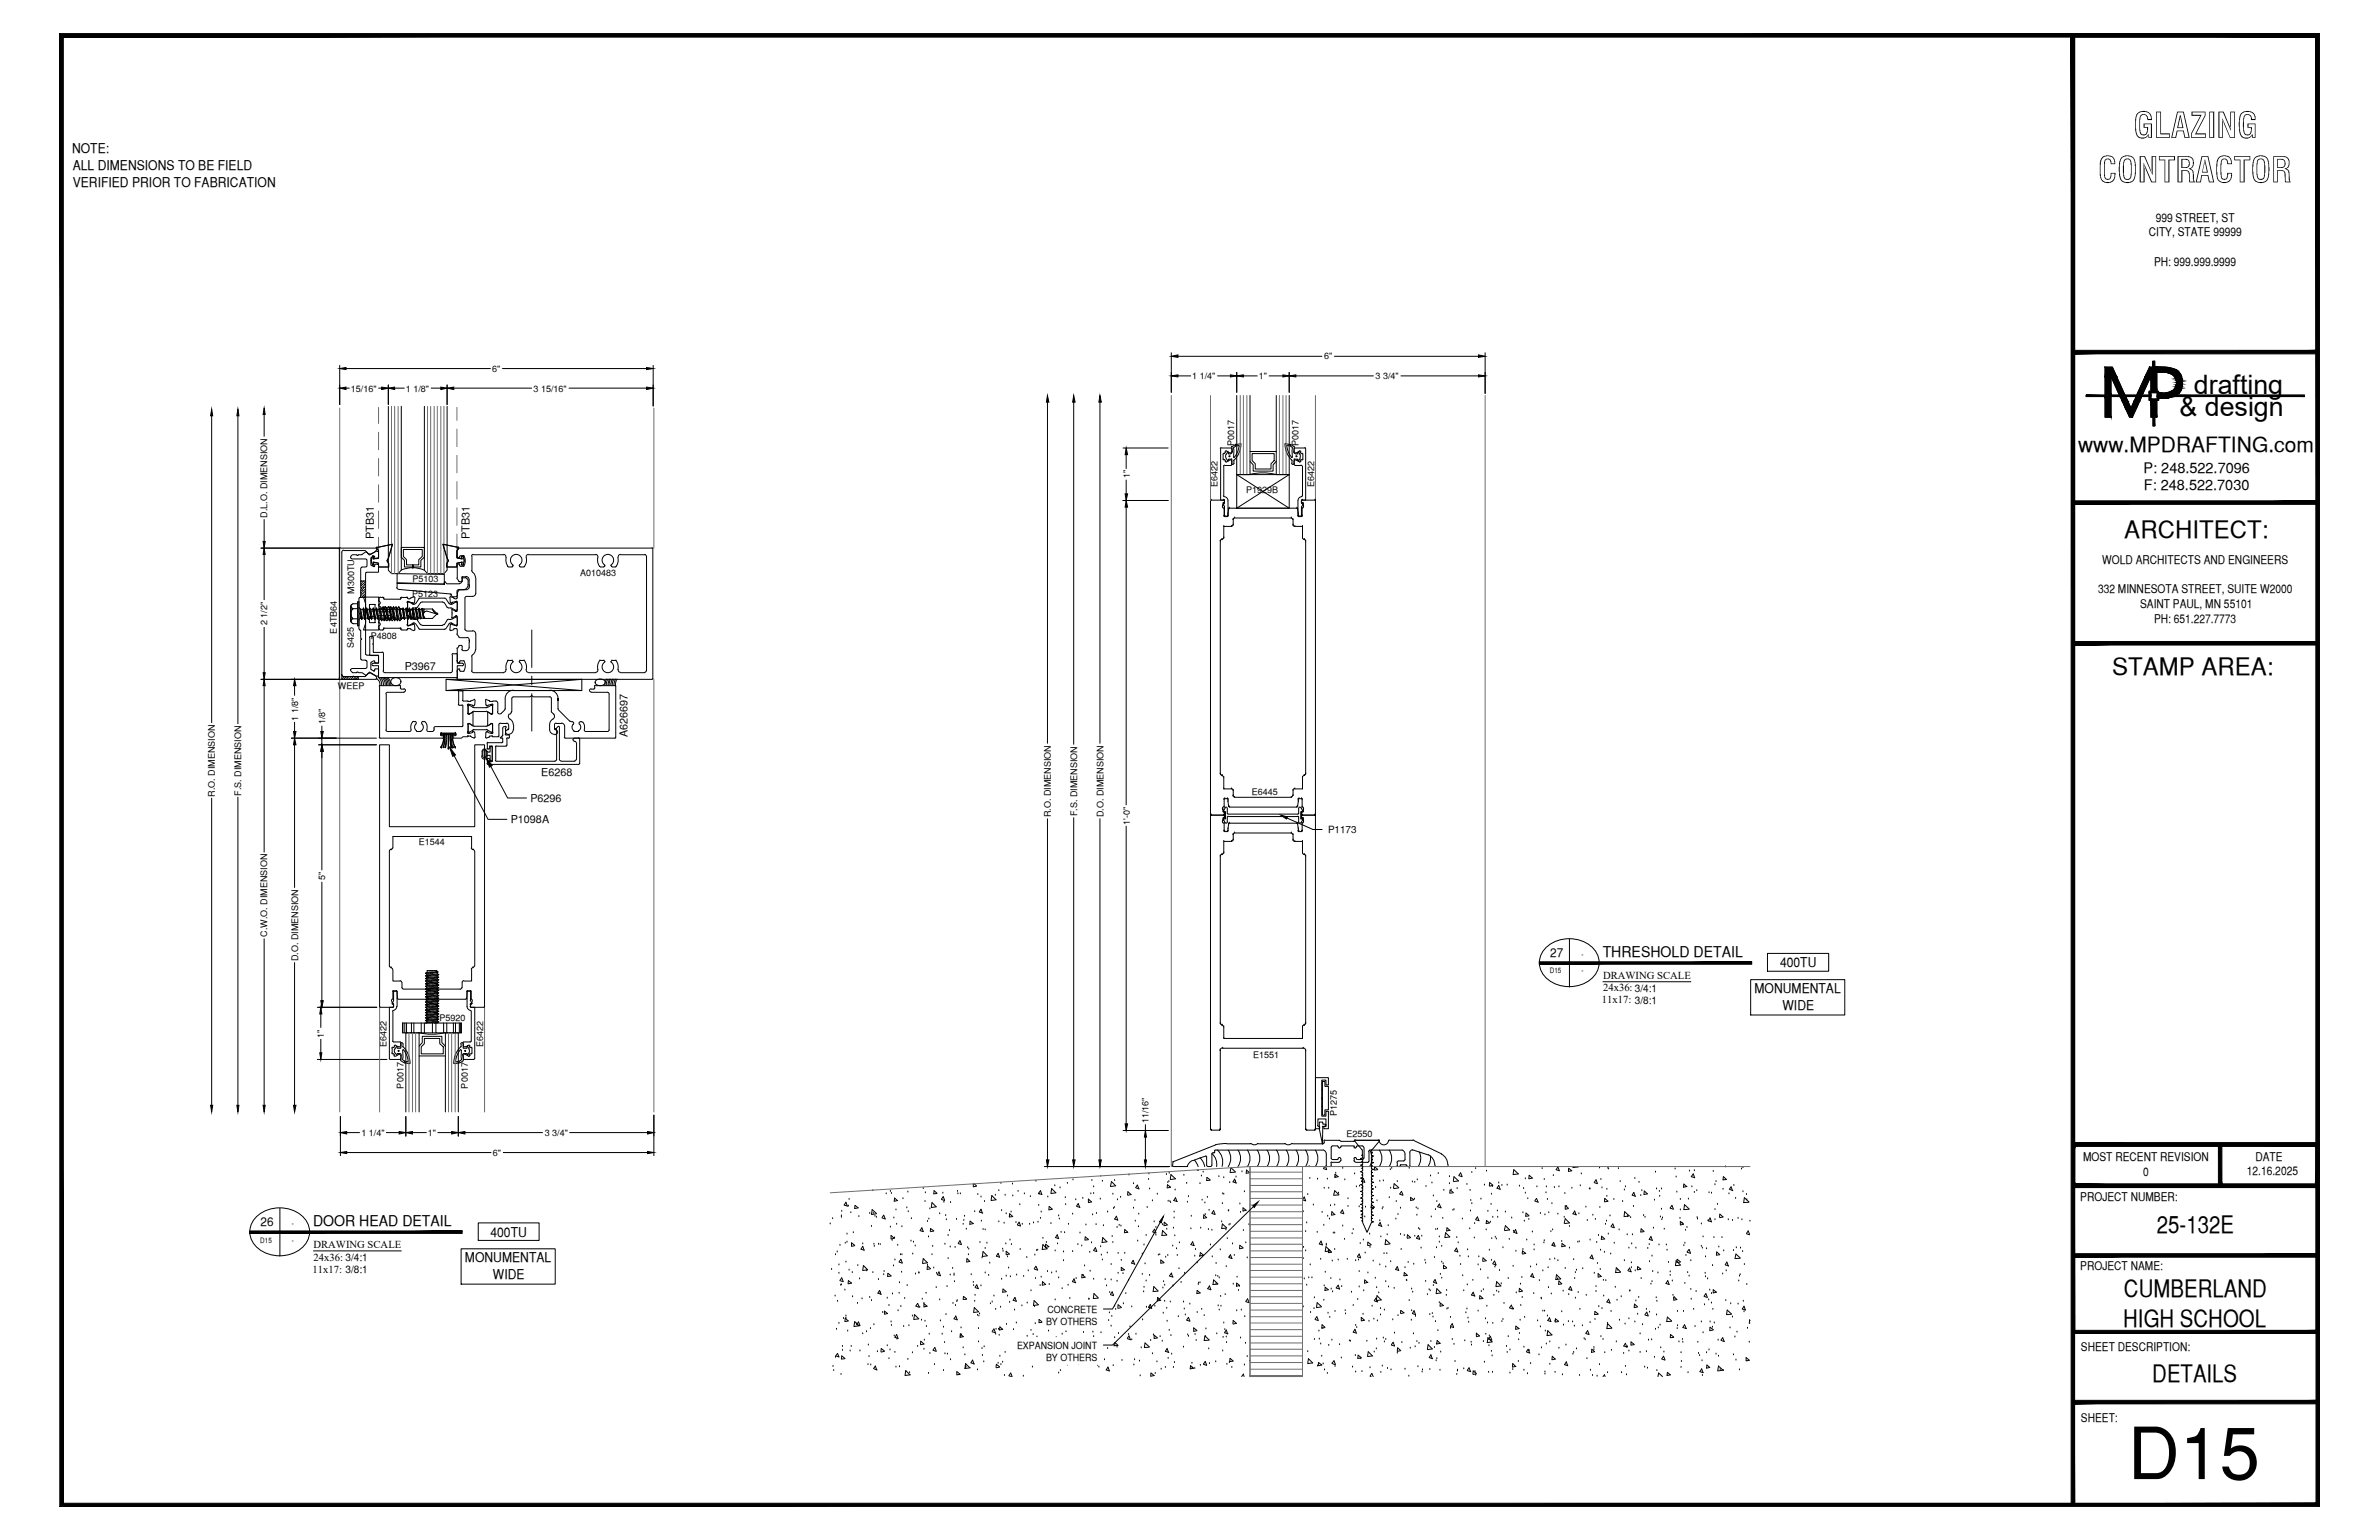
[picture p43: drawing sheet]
<svg xmlns="http://www.w3.org/2000/svg" width="432mm" height="279mm" viewBox="0 0 432 279" stroke-linecap="round" stroke-linejoin="round" font-family="sans-serif">
<defs><g id="words">
<text font-size="13.1" x="386.2" y="268.4">D15</text>
<g font-size="6.3">
<text x="387.2" y="25">GLAZING</text>
<text x="380.8" y="33.1">CONTRACTOR</text>
</g>
<g font-size="4.9">
<text x="398.2" y="71.5">drafting</text>
<text x="395.6" y="75.5">&amp; design</text>
</g>
<g font-size="4.4">
<text x="385.6" y="97.5">ARCHITECT:</text>
<text x="383.3" y="122.5">STAMP AREA:</text>
<text x="391.5" y="223.7">25-132E</text>
<text x="385.5" y="235.4">CUMBERLAND</text>
<text x="385.4" y="240.7">HIGH SCHOOL</text>
<text x="390.7" y="250.7">DETAILS</text>
</g>
<text font-size="3.8" x="377.2" y="82">www.MPDRAFTING.com</text>
<g font-size="2.7">
<text x="290.9" y="173.5">THRESHOLD DETAIL</text>
<text x="56.8" y="222.4">DOOR HEAD DETAIL</text>
</g>
<g font-size="2.6">
<text x="389.1" y="85.8">P: 248.522.7096</text>
<text x="389.1" y="89">F: 248.522.7030</text>
</g>
<g font-size="2.4">
<text x="13.1" y="27.8">NOTE:</text>
<text x="13.2" y="30.8">ALL DIMENSIONS TO BE FIELD</text>
<text x="13.2" y="33.8">VERIFIED PRIOR TO FABRICATION</text>
<text x="323.1" y="175.5">400TU</text>
<text x="318.5" y="180.2">MONUMENTAL</text>
<text x="323.5" y="183.2">WIDE</text>
<text x="89" y="224.3">400TU</text>
<text x="84.4" y="229">MONUMENTAL</text>
<text x="89.5" y="232">WIDE</text>
</g>
<g font-size="2.2">
<text x="391.3" y="40.2">999 STREET, ST</text>
<text x="390" y="42.9">CITY, STATE 99999</text>
<text x="391" y="48.2">PH: 999.999.9999</text>
<text x="380.8" y="107.6">332 MINNESOTA STREET, SUITE W2000</text>
<text x="381.6" y="102.3">WOLD ARCHITECTS AND ENGINEERS</text>
<text x="388.4" y="110.3">SAINT PAUL, MN 55101</text>
<text x="391" y="113">PH: 651.227.7773</text>
<text x="281.4" y="173.7">27</text>
<text x="378.1" y="210.6">MOST RECENT REVISION</text>
<text x="389" y="213.3">0</text>
<text x="407.8" y="213.2">12.16.2025</text>
<text x="409.4" y="210.6">DATE</text>
<text x="377.6" y="217.8">PROJECT NUMBER:</text>
<text x="47.3" y="222.5">26</text>
<text x="377.6" y="230.4">PROJECT NAME:</text>
<text x="377.7" y="245.2">SHEET DESCRIPTION:</text>
<text x="377.7" y="257.9">SHEET:</text>
</g>
<g font-size="2">
<text x="67.9" y="97.8" transform="rotate(-90 67.9 97.8)">PTB31</text>
<text x="85.2" y="97.8" transform="rotate(-90 85.2 97.8)">PTB31</text>
<text x="73.5" y="121.5">P3967</text>
<text x="113.9" y="133.7" transform="rotate(-90 113.9 133.7)">A626697</text>
<text x="98.2" y="140.8">E6268</text>
<text x="92.7" y="149.4">P1098A</text>
<text x="96.3" y="145.5">P6296</text>
</g>
<g font-size="1.9">
<text x="291" y="177.7">DRAWING SCALE</text>
<text x="291" y="179.8">24x36: 3/4:1</text>
<text x="290.8" y="182.1">11x17: 3/8:1</text>
<text x="56.9" y="226.5">DRAWING SCALE</text>
<text x="56.7" y="230.9">11x17: 3/8:1</text>
<text x="56.9" y="228.7">24x36: 3/4:1</text>
</g>
<g font-size="1.8">
<text x="241" y="151.1">P1173</text>
<text x="190.1" y="238.1">CONCRETE</text>
<text x="184.6" y="244.7">EXPANSION JOINT</text>
<text x="189.9" y="240.3">BY OTHERS</text>
<text x="189.9" y="246.9">BY OTHERS</text>
</g>
<g font-size="1.6">
<text x="240.3" y="65.2">6&quot;</text>
<text x="63.7" y="71.1">15/16&quot;</text>
<text x="73.7" y="71.1">1 1/8&quot;</text>
<text x="89.3" y="67.4">6&quot;</text>
<text x="96.8" y="71.1">3 15/16&quot;</text>
<text x="216.4" y="68.8">1 1/4&quot;</text>
<text x="228.5" y="68.8">1&quot;</text>
<text x="249.7" y="68.8">3 3/4&quot;</text>
<text x="224" y="80.8" transform="rotate(-90 224 80.8)">P0017</text>
<text x="235.7" y="80.8" transform="rotate(-90 235.7 80.8)">P0017</text>
<text x="205" y="86.8" transform="rotate(-90 205 86.8)">1&quot;</text>
<text x="221" y="88.3" transform="rotate(-90 221 88.3)">E6422</text>
<text x="226.2" y="89.5">P1929B</text>
<text x="238.5" y="88.3" transform="rotate(-90 238.5 88.3)">E6422</text>
<text x="48.5" y="93.9" transform="rotate(-90 48.5 93.9)">D.L.O. DIMENSION</text>
<text x="64.3" y="107.8" transform="rotate(-90 64.3 107.8)">M300TU</text>
<text x="74.9" y="105.7">P5103</text>
<text x="105.3" y="104.5">A010483</text>
<text x="48.5" y="113.4" transform="rotate(-90 48.5 113.4)">2 1/2&quot;</text>
<text x="74.8" y="108.4">P5123</text>
<text x="61.2" y="114.9" transform="rotate(-90 61.2 114.9)">E4TB64</text>
<text x="64.2" y="117.5" transform="rotate(-90 64.2 117.5)">S425</text>
<text x="67.3" y="116">P4808</text>
<text x="61.3" y="125">WEEP</text>
<text x="54.1" y="130.7" transform="rotate(-90 54.1 130.7)">1 1/8&quot;</text>
<text x="59" y="131.4" transform="rotate(-90 59 131.4)">1/8&quot;</text>
<text x="39" y="144.5" transform="rotate(-90 39 144.5)">R.O. DIMENSION</text>
<text x="43.8" y="144.3" transform="rotate(-90 43.8 144.3)">F.S. DIMENSION</text>
<text x="190.8" y="148.3" transform="rotate(-90 190.8 148.3)">R.O. DIMENSION</text>
<text x="195.5" y="148.1" transform="rotate(-90 195.5 148.1)">F.S. DIMENSION</text>
<text x="200.3" y="148.3" transform="rotate(-90 200.3 148.3)">D.O. DIMENSION</text>
<text x="205" y="149.6" transform="rotate(-90 205 149.6)">1'-0&quot;</text>
<text x="227.2" y="144.3">E6445</text>
<text x="76" y="153.3">E1544</text>
<text x="59" y="159.6" transform="rotate(-90 59 159.6)">5&quot;</text>
<text x="48.5" y="170" transform="rotate(-90 48.5 170)">C.W.O. DIMENSION</text>
<text x="54.1" y="174.4" transform="rotate(-90 54.1 174.4)">D.O. DIMENSION</text>
<text x="79.8" y="185.2">P5920</text>
<text x="58.8" y="188.3" transform="rotate(-90 58.8 188.3)">1&quot;</text>
<text x="70.2" y="189.9" transform="rotate(-90 70.2 189.9)">E6422</text>
<text x="87.7" y="189.9" transform="rotate(-90 87.7 189.9)">E6422</text>
<text x="227.5" y="191.9">E1551</text>
<text x="73.2" y="197.5" transform="rotate(-90 73.2 197.5)">P0017</text>
<text x="84.9" y="197.5" transform="rotate(-90 84.9 197.5)">P0017</text>
<text x="208.5" y="203.8" transform="rotate(-90 208.5 203.8)">11/16&quot;</text>
<text x="242.6" y="202.5" transform="rotate(-90 242.6 202.5)">P1275</text>
<text x="65.6" y="206.1">1 1/4&quot;</text>
<text x="77.7" y="206.1">1&quot;</text>
<text x="89.5" y="209.7">6&quot;</text>
<text x="98.9" y="206.1">3 3/4&quot;</text>
<text x="244.4" y="206.2">E2550</text>
</g>
<g font-size="1.3">
<text x="287" y="173.7">-</text>
<text x="281.3" y="176.6">D15</text>
<text x="287" y="176.6">-</text>
<text x="47.2" y="225.4">D15</text>
<text x="53" y="222.5">-</text>
<text x="53" y="225.4">-</text>
</g>
</g></defs>
<!-- layer: LIGHT_1 -->
<g fill="none" stroke="#6c6c6c" stroke-width=".18">
<path d="M61.7 74v127.7M68.7 73.9v2.9M68.7 78.4v3.2M82.9 73.9v2.4M82.9 77.9v3.1M118.7 74v25.4M212.6 71.8v139.8M219.7 71.8v19M238.8 71.8v19M269.6 71.8v139.8M68.7 83.2v3.2M68.7 87.9v3.2"/>
<path d="M68.7 92.7v3.2M68.7 97.5v2.9M82.9 82.6v3.2M82.9 87.4v3.2M82.9 92.1v3.2M82.9 96.9v2.4M118.7 123.3v78.4M68.9 182.6v19.1M87.9 182.6v19.1"/>
</g>
<!-- layer: GASKETS -->
<g fill="none" stroke="#000" stroke-width=".18">
<path d="M65.3 108.4h1.1M65.5 105.4h.9M65.6 106.3h.1M65.6 108l-.1 .1M65.7 107.9h.1M65.7 105.4l-.2 .1M65.7 105.9l-.2 .1M65.7 105.7h.1M65.7 107.4l-.2 .2M65.8 107.3h.1M65.9 106.8l-.4 .5M66 106.7h.1"/>
<path d="M66 105.4l-.2 .2M66 106.2l-.5 .5M66.1 108.3h.1M66.2 106.2h.1M66.2 107.8l-.5 .5M66.2 105.7l-.5 .5M66.3 105.5h.1M66.3 107.7h.1M66.3 107.3l-.5 .5M66.4 106h-.1M66.4 106.4l-.3 .2M66.4 106.8l-.4 .4"/>
<path d="M66.4 108.1l-.2 .1M67.1 111.8h1v1.2h-1zM67.1 109.7h1v1.2h-1zM69.7 112.3l.2 .2 .5-.8h.6l-.3 .6M69.7 110.3l.1-.2 .2 .1 .4 .8h.6l-.3-.6M69.7 110.4l.3 .6h-1.2v-2.7h-2.8l.4 1.2v3.6l-.4 1.2h2.8v-2.6h1.2l-.3 .6M70.6 110.3l.2-.2a1.65 1.65 0 0 1 0 2.4l-.2-.2M72 106.6l.3 .3M72.3 106.9l9.4 .9 .4 .4M80.6 105.7v.3v-1.8l-8.5-.1v1.8l8.5 .1-8.5-.3v.9M80.8 105.6h-.2M80.8 105.6l.3 .3h2.3"/>
<path d="M81.9 107.9h.1M82.2 108.3h.7M82.9 108.1l-.1 .1M83 107.3v.8M83.2 107l-.3 .3M83.2 107h.9M83.8 105.4l-.1 .3-.3 .2M83.9 105v.5M84 104.8l-.2 .1M84 104.8h.5M84.5 104.8h.1M84.6 104.9l.2 .1"/>
<path d="M84.8 105l.2 .4M85 105.4a1.16 1.16 0 0 1-1 1.6M62 122.4v.9h3v-.6M62 122.4l.1 .2 .3 .1M62.4 122.7h2.6M62.5 122.8l-.5 .4M62.9 123.2v.1M62.9 122.7l-.4 .4M63 123.1h.1M63.3 122.7l-.2 .3M63.4 123.1l-.2 .2M63.6 122.9h.1"/>
<path d="M63.8 122.7l-.1 .1M64 122.9l-.3 .4M64.1 122.8h.1M64.6 123.2h.1M64.6 122.7l-.5 .6M65 122.7l-.4 .4M65 123.1v.2M68.4 123.2a1.05 1.05 0 0 1 .5 1.2M68.7 122.9a1.68 1.68 0 0 1 .6 1.4M69 122.9a1.68 1.68 0 0 1 .6 1.4M69.3 122.9a1.68 1.68 0 0 1 .6 1.4M69.6 122.9a1.68 1.68 0 0 1 .6 1.4"/>
<path d="M69.8 122.9a1.68 1.68 0 0 1 .6 1.4M70.1 122.9a1.68 1.68 0 0 1 .6 1.4M70.3 122.9a1.68 1.68 0 0 1 .6 1.4M71.2 123.1a.9 .9 0 0 1 1-.1 .9 .9 0 0 1 .5 1 .91 .91 0 0 1-1.1 .4 .91 .91 0 0 1-.6-1zM81 123.3l24.6 2M105.6 123.3h-24.6v2h24.6v-2l-24.6 2M108.1 123.6a1.07 1.07 0 0 1 1.8 .2 1 1 0 0 1-1 .6 1 1 0 0 1-.9-.6zM110.1 123.2l-.3 .5v.6M110.4 123.2l-.3 .5v.6M110.7 123.2l-.3 .5v.6M110.9 123.2l-.3 .5v.6M111.2 123.2l-.3 .5v.6"/>
<path d="M111.4 123.2l-.2 .5-.1 .6M111.8 123.2l-.3 .5v.6M112 123.2l-.3 .6v.6M216.8 210.5l.7 1.2M217.8 210.1l.5 .5 .4 1M220 209.3a2.57 2.57 0 0 1 .8 2.3M220.9 208.6a2.83 2.83 0 0 1 .9 3M222.9 208.7a2.57 2.57 0 0 1 0 2.9M224.7 208.7a2.57 2.57 0 0 1 0 2.9M226.4 208.7a2.57 2.57 0 0 1 0 2.9M228.2 208.7a2.57 2.57 0 0 1 0 2.9M230 208.7a2.57 2.57 0 0 1 0 2.9"/>
<path d="M231.7 208.7a2.57 2.57 0 0 1 0 2.9M233.5 208.7a2.57 2.57 0 0 1 0 2.9M235.2 208.7a2.57 2.57 0 0 1 0 2.9M236.9 208.7a2.57 2.57 0 0 1 0 2.9M238.7 208.7a2.57 2.57 0 0 1 0 2.9M248.6 208.7a2.57 2.57 0 0 1 0 2.9M250.3 208.7a2.57 2.57 0 0 1 0 2.9M252.1 208.7a2.57 2.57 0 0 1 0 2.9M257.6 209a2.57 2.57 0 0 1-.2 2.6M259.6 209.7l-.1 1.2-.3 .7"/>
</g>
<!-- layer: COMPONENTS -->
<g fill="none" stroke="#000" stroke-width=".18">
<path d="M61.6 99.6v23.5M61.8 99.4l-.3 .2M61.8 99.4h6.5M62.4 99.8l-.3 .2-.1 .2v22.2M62.4 99.9h3.9l.4 .4M68.2 99.4l.2 .1M68.4 99.6l-.3 .5M83 99.5v1.3M83 99.4l-.1 .1M83.1 99.4h35.3M118.3 99.4l.2 .1v23.6l-.2 .2M219.7 90.8h.1"/>
<path d="M219.7 90.8v57M219.8 90.7l-.1 .1M219.8 90.7h.1M219.8 90.7h2.3M221.5 98.2h.1M221.5 98.2v42.2M221.8 97.9h.1M221.9 91.8v.2l.2 .2M221.9 91.8h.1M222 91.4l-.1 .4M222 91.7h.1M222 91.4h.1"/>
<path d="M222.1 97.6l-.6 .5M222.1 91.4h.1M222.1 91.3h.1M222.1 90.7l.1 .1M222.1 93.6l.2 .1M222.1 97.6h.1M222.1 95.5h.1M222.1 90.7h.1M222.2 93.6h.1M222.2 92.2h.1M222.2 92.2v1.4M222.2 91.2h.1"/>
<path d="M222.2 90.9h.1M222.2 90.9v.3M222.2 91.2l-.1 .1M222.3 93.7h.1M222.3 93.7h.5M222.8 93.7h.1M222.9 93.6l-.2 .1M222.9 93.2h.1M222.9 93.6h.1M223 92.3l-.1 1.3M223 92.3h.1M223.1 92.2l-.2 .1"/>
<path d="M223.1 92.2h.1M223.1 92.2h12.3M223.5 95.5h-1.4v2.1M223.5 95.5h.1M223.8 95.2l-.3 .3M223.8 95.2h.1M223.8 94.3h.1M223.8 94.3v.9M224.1 94l-.3 .3M224.1 94h.1M224.1 94h10.3M234.3 94l.3 .3"/>
<path d="M234.4 94h.1M234.7 95.2l.3 .3M234.7 94.3h.1M234.7 95.2h.1M234.7 94.3v.9M235 95.5h1.4v2.1M235 95.5h.1M235.4 92.2l.1 .1M235.4 92.2h.1M235.5 92.3l.1 1.3M235.5 92.3h.1M235.6 93.6l.1 .1"/>
<path d="M235.6 93.6h.1M235.6 93.2h.1M235.8 93.7h.1M235.8 93.7h.4M236.2 90.9h.1M236.2 91.2h.1M236.2 93.7h.1M236.2 90.9v.3M236.2 91.2l.2 .1M236.3 93.6l-.1 .1M236.3 92.2h.1M236.3 93.6h.1"/>
<path d="M236.3 92.2v1.4M236.4 90.7l-.2 .1M236.4 97.6l.6 .5M236.4 95.5h.1M236.4 97.6h.1M236.4 90.7h.1M236.4 91.3h.1M236.4 90.7h2.3M236.5 91.4h.1M236.5 91.3h.1M236.5 91.4l.1 .4M236.5 91.7h.1"/>
<path d="M236.6 91.8v.2l-.2 .2M236.6 91.8h.1M236.7 97.9h.1M237 98.2h.1M237 98.2v42.2M238.7 90.7l.1 .1M238.7 90.7h.1M238.8 90.8h.1M238.8 90.8v57M66.7 100.3l.2 .2 .6-.1M68.1 100.1l-.7 .4M81.7 108.4l.1 .9"/>
<path d="M81.7 114.3l.1 .1M81.7 108.4l.1-.1 .6 .2M81.7 113.4v.9M81.8 113.3l-.1 .1M81.8 109.3l.1 .2M81.9 113.2h.1M81.9 113.2l-.1 .1M82 112l.1 .1M82 109.4h-.1M82 110.7l.1 .6M82 109.4h.1M82 113.2v.1"/>
<path d="M82 113.2l.1 .1M82.1 111.3l-.1 .7M82.1 113.3l.8 .2M82.1 109.3l-.1 .1M82.1 110.6h-.1M82.2 110.6l.5 .3M82.3 108.5h.1M82.4 114.1l-.1 .1M82.4 114.2l-.6 .2M82.4 114.1l.4-.1 .1 .1M82.4 108.5l.1 .1M82.5 108.6h.4"/>
<path d="M82.7 110.9h.1M82.7 111.8l-.5 .3M82.8 111.7h-.1M82.8 111.7l.1 .1M82.8 113.5h.1M82.8 109.1h.1M82.9 113.5h.1M82.9 109.1h.1M82.9 109.1l-.8 .2M82.9 109.1l.1 .2M82.9 119.8l.2 .4 .2 .1M82.9 100.7l.2 .4 .2 .1"/>
<path d="M82.9 110.8l-.1 .1M82.9 108.5l-.1 .1M82.9 115l.1 .2M82.9 104.9l.1 .1M83 113.4l-.1 .1M83 117.5l-.1 .2M83 107.4l-.1 .2M83 102.8v2.1M83 107.6v.9M83 109.4v1.5M83 111.8v1.5M83 114.2v.9"/>
<path d="M83 117.7v2.1M83 113.3h.1M83 109.3v.1M83.1 115.2l.2 .4M83.1 105.1l.2 .4M83.3 115.6h.1M83.3 105.5h.1M83.3 117.2l-.2 .4M83.3 107.1l-.2 .3M83.3 102.3l-.2 .1-.2 .4M83.3 102.3l.3 .4M83.4 106.9l-.1 .1"/>
<path d="M83.4 117.1l-.1 .1M83.4 101.2l-.1 .1M83.4 117.1h.4M83.4 115.7h1.4M83.4 107h1.4M83.4 105.5h.4M83.6 119.9l-.3 .4M83.6 100.8l-.2 .4M83.6 119.9h.6M83.6 102.7h.6M83.6 100.8h.6M83.7 117.1l.2 .2"/>
<path d="M83.8 117.8l.2 .2M83.9 105.4l-.2 .1M83.9 104.8v.6M83.9 117.3v.6M84 104.6l-.2 .1M84 118h.6M84 104.6h.6M84.2 119.8a1.81 1.81 0 0 1 0 2M84.2 100.8a1.81 1.81 0 0 1 0 1.9M84.4 108.5v5.7M84.4 114.1l.3 .3M84.6 104.6a.6 .6 0 0 1 .6 .6"/>
<path d="M84.7 108.2l-.3 .3M84.7 108.2h1.1M84.7 114.5h1.1M84.7 115.6l.3 .2 .2 .2M85.2 105.2v1M85.2 116.1v.1M85.2 116.2v.1M85.2 117.4a.6 .6 0 0 1-.6 .6M85.2 116.3v.1M85.2 106.2v.1M85.2 116.5v1M85.2 106.3l-.2 .5-.3 .1"/>
<path d="M85.6 103.5l.1 .2M85.7 100.9v2.6M85.7 119.1v2.6M85.7 103.8a1.17 1.17 0 0 1 .6 1M85.7 118.8l-.1 .3M85.8 114.4a.6 .6 0 0 1 .6 .6M85.9 100.6l-.3 .3M85.9 100.6h5.5M86.3 117.8a1.17 1.17 0 0 1-.6 1M86.4 104.8v2.8M86.4 115.1v2.8M86.4 107.6a.6 .6 0 0 1-.6 .6"/>
<path d="M91.4 100.6a.41 .41 0 0 1 .4 .5M91.9 101.1a1.87 1.87 0 0 0 .3 1.6M92.1 102.7l.1 .1M92.2 119.9a1.87 1.87 0 0 0-.3 1.6M92.2 119.8h-.1M92.3 119.8h.7M92.3 102.9h.7M92.9 119.8h.1M93 102.8h-.1M93 119.9l.2 .1M93 102.5l.1 .1M93.1 120l-.1 .1"/>
<path d="M93.1 102.5a1.06 1.06 0 0 1-.1-1.6 1.06 1.06 0 0 1 1.6 .1 1.06 1.06 0 0 1-.4 1.6M93.2 102.6l-.2 .2M94.2 120l.1 .1M94.3 102.6l.1 .2h-.1M94.4 119.9l-.1 .1M94.4 119.8h-.1M94.4 119.8h.7M94.4 102.9h.7M95.1 119.8h.1M95.2 119.9a2.13 2.13 0 0 1 .3 1.8l.4 .3M95.5 101.1a1.59 1.59 0 0 1-.4 1.7M95.9 100.6a.41 .41 0 0 0-.4 .5"/>
<path d="M95.9 100.6h12.2M108.1 100.6a.41 .41 0 0 1 .4 .5M108.5 101.1a1.59 1.59 0 0 0 .4 1.7M108.8 119.9a1.87 1.87 0 0 0-.3 1.6M108.9 119.8h-.1M109 119.8h.6M109 102.9h.6M109.6 119.8h.1M109.7 102.8h-.1M109.7 119.9l.1 .1M109.7 102.5a1.05 1.05 0 0 1-.2-1.6 1.05 1.05 0 0 1 1.6 0 1.05 1.05 0 0 1-.2 1.6M109.8 102.5v.1"/>
<path d="M109.8 120v.1M109.8 102.6l-.1 .2M110.9 120v.1M110.9 102.5v.1M110.9 102.6l.1 .2M111 119.9l-.1 .1M111 102.8h.1M111.1 119.8h-.1M111.1 119.8h.7M111.1 102.9h.7M111.7 119.8h.2M111.8 119.9a1.87 1.87 0 0 1 .3 1.6"/>
<path d="M112.1 101.1a1.59 1.59 0 0 1-.4 1.7M112.6 100.6a.41 .41 0 0 0-.4 .5M112.6 100.6h4.4M117 100.6l.3 .3M117.3 100.9v20.8M61.5 123l.3 .3M61.8 123.3h6.5M62 122.4l.1 .2 .3 .1M66.7 122.3l-.4 .4h-3.9M67.4 122.2l.7 .4M67.5 122.2l-.6-.1-.2 .2M68.1 122.6l.3 .4-.2 .2"/>
<path d="M82.9 123.1l.1 .1M83 121.9v1.2M83.1 123.3h35.3M83.4 121.4h-.3l-.2 .4M83.4 121.5l.2 .3M83.6 121.8h.6M85.6 121.7l.3 .3M85.9 122h5.5M88.4 138.5l.2 .2M88.4 135.8l.1 .1M88.5 134.9v.9M88.5 137.7v.9"/>
<path d="M88.5 137.5l-.1 .1M88.5 135.9h.2M88.5 137.6h.2M88.6 134.7l-.2 .1M88.6 134.7h2.5M88.6 138.7h16.4M88.7 137.6l.2 .2M88.8 138.1l.1 .1M88.9 135.7l-.2 .2M88.9 135.4v.3M88.9 137.9v.2M88.9 135.3l-.1 .1"/>
<path d="M89 138.2h.3M89 135.4h.3M89.2 135.3l.1 .1M89.3 135.4v2.7M89.3 138.1l-.1 .1M89.9 138l.2 .1M90 135.5v2.5M90.1 135.3l-.2 .2M90.1 135.4h1.8M90.1 138.1h10.7M90.8 133.8l.1 .1M90.9 133.9h.2"/>
<path d="M91.1 133.9l.1 .1M91.2 133.6l-.3 .2M91.2 134.6l-.1 .1M91.2 133.4l-.1 .1M91.2 132.1v1.3M91.2 134v.6M91.5 131.8l-.3 .3M91.6 131.8h.2M91.7 133.2l.2 .1M91.7 131.8l.2 .1-.1 .2M91.8 132.1l-.1 .1M91.8 132.2v1"/>
<path d="M91.8 121.5a.41 .41 0 0 1-.4 .5M91.9 133.3h.4M92 134v1.2l-.1 .1M92.1 133.9l-.2 .1M92.1 133.9h.2M92.3 133.3l.2 .1M92.5 133.8l-.2 .1M92.5 133.5v.3M93.1 120.1a1.05 1.05 0 0 0-.2 1.6 1.05 1.05 0 0 0 1.6 0 1.05 1.05 0 0 0-.2-1.6M95.9 122h12.2M100.9 132.2l.1 .2M101 132.3h.1"/>
<path d="M101 137.8l-.3 .2M101 132.5v5.3M101.5 131.9l-.2-.1-.4 .4M101.5 137.8l.3 .2M101.5 132v5.8M101.9 138.1h2.4M104.3 134.5l.3 .3M104.6 137.8l-.3 .2M104.6 134.8v3M105 133.9l.2 .2M105 133.9h-.7a.29 .29 0 0 0-.3 .3 .29 .29 0 0 0 .3 .3M105.2 138.5l-.2 .2"/>
<path d="M105.2 134.1v4.4M108.5 121.5a.41 .41 0 0 1-.4 .5M109.7 120.1a1.05 1.05 0 0 0-.2 1.6 1.05 1.05 0 0 0 1.6 0 1.05 1.05 0 0 0-.2-1.6M112.2 121.5a.41 .41 0 0 0 .4 .5M112.6 122h4.4M117.3 121.7l-.3 .3M71 154.2h.1M71.2 153.8l-.1 .3-.4 .2v.1v20.8l.3 .3M71.3 153.9v-2.1h14.3v2.1M85.5 153.8l.6 .6M85.9 154.2h.1M86.2 154.4v20.9"/>
<path d="M219.7 147.7l.1 .1-.1 .1M219.7 148h.1M219.7 147.8h.1M219.7 148v56.9M219.8 147.9h.1M219.8 147.9h2.3M221.5 155.3h.1M221.5 140.4l.3 .3M221.5 140.4h.1M221.5 155.3v30.4M221.8 140.7l.3 .3M221.8 155.1h.1"/>
<path d="M221.8 140.7h.1M221.9 148.9v.3l.2 .1M221.9 148.9h.1M221.9 146.9l.1 .4M221.9 146.9h.1M222 148.5l-.1 .4M222 148.5h.1M222 148.8h.1M222 147.3h.1M222 146.9h.1M222.1 154.7l-.6 .6M222.1 148.5h.1"/>
<path d="M222.1 147.3h.1M222.1 147.8l.1 .2M222.1 147.3l.1 .1M222.1 146.4l-.2 .1v.3M222.1 150.7l.2 .2M222.1 152.7h.1M222.1 154.7h.1M222.1 147.9h.1M222.1 141v2.1h1.4M222.1 143.1h.1M222.1 141h.1M222.2 149.4h.1"/>
<path d="M222.2 150.7h.1M222.2 146.4h.1M222.2 145h.1M222.2 145v1.4M222.2 149.4v1.3M222.2 148h.1M222.2 148.3h.1M222.2 147.8h.1M222.2 147.4h.1M222.2 147.4v.4M222.2 148v.3M222.2 148.3l-.1 .2"/>
<path d="M222.2 147.7l-.1 .2M222.3 144.8l-.2 .2M222.3 150.9h.1M222.3 144.9h.1M222.3 150.9h.5M222.3 144.9h.5M222.7 144.8l.2 .2M222.8 150.9h.1M222.8 144.9h.1M222.9 150.7l-.2 .2M222.9 150.7h.1M222.9 150.4h.1"/>
<path d="M222.9 145l.1 1.3M222.9 145h.1M222.9 145.4h.1M222.9 146.2l.2 .2M223 149.5l-.1 1.2M223 149.5h.1M223 146.3h.1M223.1 149.4l-.2 .1M223.1 149.4h.1M223.1 146.4h.1M223.1 149.4h12.3M223.1 146.4h12.3"/>
<path d="M223.5 143.1l.3 .3M223.5 152.7h-1.4v2M223.5 152.7h.1M223.5 143.1h.1M223.8 152.4l-.3 .3M223.8 144.3l.3 .3M223.8 151.4h.1M223.8 152.4h.1M223.8 144.3h.1M223.8 143.4h.1M223.8 143.4v.9M223.8 151.4v1"/>
<path d="M224.1 151.1l-.3 .3M224.1 151.1h.1M224.1 144.7h.1M224.1 151.1h10.3M224.1 144.7h10.3M234.3 151.1l.3 .3M234.4 151.1h.1M234.4 144.7h.1M234.6 144.3l-.3 .3M234.7 152.4l.3 .3M234.7 152.4h.1M234.7 151.4h.1"/>
<path d="M234.7 143.4h.1M234.7 144.3h.1M234.7 143.4v.9M234.7 151.4v1M235 143.1l-.3 .3M235 152.7h1.4v2M235 152.7h.1M235 143.1h.1M235.4 149.4l.1 .1M235.4 149.4h.1M235.4 146.4h.1M235.5 146.2l-.1 .2"/>
<path d="M235.5 149.5l.1 1.2M235.5 149.5h.1M235.5 146.3h.1M235.6 150.7l.1 .2M235.6 150.4h.1M235.6 150.7h.1M235.6 145l-.1 1.3M235.6 145.4h.1M235.6 145h.1M235.7 144.8l-.1 .2M235.8 150.9h.1M235.8 144.9h.1"/>
<path d="M235.8 150.9h.4M235.8 144.9h.4M236.2 144.8l.1 .2M236.2 150.9h.1M236.2 148.3h.1M236.2 148h.1M236.2 144.9h.1M236.2 147.4h.1M236.2 147.8h.1M236.2 147.4v.4M236.2 148v.3M236.2 148.3l.2 .2"/>
<path d="M236.2 147.7l.2 .2M236.3 150.7l-.1 .2M236.3 150.7h.1M236.3 149.4h.1M236.3 145h.1M236.3 146.4h.1M236.3 145v1.4M236.3 149.4v1.3M236.4 146.4l.2 .1v.3M236.4 147.8l-.2 .2M236.4 147.3l-.2 .1M236.4 154.7l.6 .6"/>
<path d="M236.4 154.7h.1M236.4 152.7h.1M236.4 148.5h.1M236.4 147.9h.1M236.4 141v2.1h-1.4M236.4 141h.1M236.4 143.1h.1M236.4 147.3h.1M236.4 147.9h2.3M236.5 148.5h.1M236.5 147.3h.1M236.5 148.5l.1 .4"/>
<path d="M236.5 148.8h.1M236.5 146.9h.1M236.6 148.9v.3l-.2 .1M236.6 148.9h.1M236.6 146.9l-.1 .4M236.6 146.9h.1M236.7 140.7l-.3 .3M236.7 155.1h.1M236.7 140.7h.1M237 140.4l-.3 .3M237 155.3h.1M237 140.4h.1"/>
<path d="M237 155.3v30.4M238.7 147.9h.1M238.8 147.7l-.1 .1 .1 .1M238.8 148h.1M238.8 147.8h.1M238.8 148v56.9M71 175.6l.2 .3M71 175.6h.1M71.3 175.9v2.1h1.3M71.3 179.9v1.4M71.4 179.7l-.2 .2M71.4 179.8h.5"/>
<path d="M71.9 179.7l.2 .2M72.1 179.9v1.3M72.6 177.9l.3 .3M73 179.2l.2 .3M73 178.2v1M73.3 179.5h10.3M83.8 179.2l-.3 .3M83.9 178.2v1M84.2 177.9l-.3 .3M84.8 179.9l-.1 1.3M84.9 179.7l-.2 .2M84.9 179.8h.5"/>
<path d="M85.4 179.7l.1 .2M85.5 179.9v1.4M85.6 175.9v2.1h-1.4M85.8 175.6l-.3 .3M85.9 175.6h.1M86.1 175.2l-.3 .3M68.9 182.6l.1 .1M68.9 182.6v-47.5h1.8v14.9h15.5v-14.9h1.7v47.5M69 182.8h2.3M71.1 181.7l.1 .4M71.2 182.1h.1M71.2 182.2h.1"/>
<path d="M71.3 182.1l.1 .2M71.3 181.2l-.2 .2v.3M71.4 182.3v.3M71.4 182.6l-.1 .2M72.1 181.1l.1 .1M72.3 181.3h12.3M84.7 181.1l-.1 .1M85.3 182.6l.2 .2M85.4 182.3v.3M85.5 181.2l.2 .2v.3M85.5 182.1l-.2 .2M85.5 182.2h.1"/>
<path d="M85.5 182.8h2.4M85.6 182.1h.1M85.7 181.7v.4M87.9 182.6v.1M221.5 185.6l.3 .3M221.5 185.7h.1M221.5 190.6h.1M221.5 190.6v14.3M221.8 186l.3 .3M221.8 186h.1M221.9 190.1l-.4 .3-.1 .2M221.9 190.2h.1"/>
<path d="M221.9 190.2h14.6M222.1 186.3v2.1h14.3v-2.1M222.1 186.3h.1M222.1 188.4h.1M236.4 186.3h.1M236.4 188.4h.1M236.5 190.1l.2 .1 .3 .4M236.5 190.2h.1M236.7 186l-.3 .3M236.7 186h.1M237 185.6l-.3 .3M237 185.7h.1"/>
<path d="M237 190.6h.1M237 190.6v14.3M219.7 204.9h.1M219.7 204.9l.2 .1M219.9 205h.1M219.9 205h1.5M221.4 205h.1M221.5 204.9l-.2 .1M221.5 204.9h.1M237 204.9l.1 .1M237 204.9h.1M237.2 205h.1"/>
<path d="M237.2 205h1.4M238.6 205h.1M238.8 204.9l-.2 .1M238.8 204.9h.1"/>
</g>
<!-- layer: COMPONENTS2 -->
<g fill="none" stroke="#000" stroke-width=".18">
<path d="M221.6 81.4v9.3h.5M221.6 81.2l-.1 .2M221.7 81.3h1.9v.6a.29 .29 0 0 1-.4 .2M222 83.3l.2 .1M222.1 89.9l.1 .2M222.1 90.7l.1 .1M222.1 91.4l.1 .6M222.1 84.6v5.4M222.2 82.2l-.2 .2v.9M222.2 83.4h.1M222.2 82.3h.1M222.2 83.4l.2 .1"/>
<path d="M222.2 92l.1 1.6M222.2 90.9v.3M222.2 91.2l-.1 .2M222.3 90.1a.73 .73 0 0 1 .6 .7M222.3 84.4l-.2 .1M222.3 84.5h1.2M222.4 82l-.2 .2M222.4 93.7h.4M222.4 83.7l.2 .1 .6-.3a.29 .29 0 0 1 .4 .2M222.4 83.6v.1M222.6 81.8l-.2 .1M222.6 81.9l.5 .3"/>
<path d="M222.9 90.9v2.6l-.1 .1M223.6 84.2l-.2 .2M223.6 83.8v.5M234.9 84.2l.1 .2M234.9 83.8v.5M234.9 83.7a.29 .29 0 0 1 .4-.2l.6 .3M235.1 84.5h1.1M235.6 90.9v2.6l.1 .1M235.7 93.7h.5M235.9 81.8l.2 .1M235.9 81.9l-.6 .3M236 82.1l.2 .1"/>
<path d="M236.1 83.6l-.1 .2h-.1M236.1 82v.1M236.1 84.4l.2 .1M236.2 83.4l-.2 .1M236.2 92l-.1 1.6M236.2 90.9v.3M236.2 83.4h.1M236.2 82.3h.1M236.2 91.2l.2 .2M236.2 91.9v.1M236.3 82.2l.2 .2v.9M236.3 89.9l-.1 .2a.73 .73 0 0 0-.6 .7"/>
<path d="M236.4 90.7l-.2 .1M236.4 91.4l-.1 .5M236.4 84.6v5.4M236.5 83.3l-.2 .1M236.8 81.2l.2 .2M236.9 81.3h-2v.6a.29 .29 0 0 0 .4 .2M237 81.4v9.3h-.6M68.7 108.9l.1 .2M68.7 109.8l.2 .2M68.7 112.9l.1 .1M68.8 113.7v.5l.3 .1M68.8 109.8v.1"/>
<path d="M68.8 109.1l.2 .3-.3 .4M68.8 113l.2 .1a.36 .36 0 0 1-.3 .5v.1M68.9 110l.4 .4 .2-.4 .2 .4 .3-.4 .2 .4 .3-.4 .2 .4 .2-.4 .3 .4 .2-.4 .2 .4 .3-.4 .2 .4 .3-.4 .2 .4 .4 .2M69.1 108.3l-.3 .2v.5M69.1 108.4h.4M69.1 114.3h.4M69.4 108.3l.3 .3M69.6 108.6l.2 .1M69.7 114.1l-.3 .2M69.7 108.6h.1M69.7 114.1h.1M69.8 113.9l-.2 .2"/>
<path d="M69.8 108.7h2.8M69.8 114h2.8M72.6 113.9l.2 .2M72.7 114.1l.2 .2M72.8 108.6l-.2 .1M72.8 108.6h.1M72.8 114.1h.1M72.9 108.3l-.2 .3M73 108.4h.9M73 114.3h.9M73 112.1l-.4 .5-.2-.3-.3 .3-.2-.3-.3 .3-.2-.3-.2 .3-.3-.3-.2 .3-.2-.3-.3 .3-.2-.3-.3 .3-.2-.3-.2 .3-.3-.3-.2 .3v.3M73 110.5l.3 .5"/>
<path d="M73.2 111.1l.1 .2M73.3 111.7l-.3 .4M73.3 111v.1M73.3 111.6v.1M73.3 111.4l-.1 .1M73.3 111.2v.2M73.8 108.3l.3 .3M73.9 109.3v.1M73.9 113.3h.1M73.9 109.3l.2-.1 .7 .1M73.9 110.6l.2 .1M73.9 113.3l.2 .2"/>
<path d="M74 109.3v1.3M74 112.1v1.4M74 109.4l.1 1.5M74 108.5h.1M74 114.2h.1M74 109.1l-.1 .2M74.1 111.9l-.2 .1M74.1 109.1h.1M74.1 114l-.3 .3M74.1 113.5h.1M74.1 111.7l-.1 1.6M74.1 109.2l.9 .5"/>
<path d="M74.1 111.9h.1M74.1 111.7h.1M74.1 110.8h.1M74.1 108.6h.3M74.1 114h.3M74.1 110.9h.1M74.2 110.9h-.1M74.2 109.2h.1M74.2 112l.7 .3M74.2 111.8l.6 .3M74.2 110.7h.1M74.2 113.5h.1"/>
<path d="M74.4 114l.1 .1M74.5 108.5l-.1 .1M74.6 114.1v.1M74.6 114.2l.5 .2M74.8 110.6h.1M74.8 109.3l.1 .1M74.8 113.3l-.7 .2M74.8 110.6l-.6 .3M74.8 111.3l.1 .2M74.9 112.3h.2M74.9 113.3h-.1M74.9 111.2l-.1 .1"/>
<path d="M74.9 109.4h.1M74.9 112l-.1 .1M74.9 110.4l-.7 .3M74.9 109.4v.1M74.9 110.7v.5M74.9 111.5v.5M74.9 113.2v.1M75 109.6h.1M75 113l-.9 .5M75 113.2h-.1M75.1 113.2l.1 .1M75.1 109.7h.1"/>
<path d="M75.1 113h.1M75.1 110.3l-.2 .1M75.1 108.3l.1 .1M75.1 108.3l-.5 .2M75.1 110.3h.4M75.1 112.4h.4M75.2 113l.2 .2M75.2 109.3h.1M75.2 109.3l-.1 .2M75.2 114.3l-.1 .1M75.2 113.4l.1 .9M75.3 108.4l-.1 .9"/>
<path d="M75.4 109.5l-.2 .1M75.4 113.2l.7 .9M75.5 112.3l.3 .2M75.8 112.5l.5 .8M75.8 110.2l-.3 .1M76 114.1h.1M76.1 108.6l-.7 .9M76.1 108.5l-.1 .1M76.1 108.5h4.7M76.1 114.2h4.7M76.3 113.3l.3 .1M76.6 109.2l-.3 .2-.5 .8"/>
<path d="M76.6 109.2h3.7l.3 .2M76.6 113.5h3.7M80.6 113.3l-.3 .1M80.6 109.3l.6 .9M80.7 108.5l.1 .1M80.8 114.1h-.1M80.9 108.6l.6 .9M81.2 110.2l.7 .1M81.2 112.5l-.6 .8M81.4 112.3l-.2 .2M81.5 112.4h.4M81.5 109.5l.3 .1"/>
<path d="M81.8 109.7h.1M81.8 110.3l.9 .4M81.9 109.6h.1M81.9 113l-.4 .2-.6 .9M82 113l.7 .5M82.1 112.3h-.3M82.7 113.5h.1M82.7 109.2h.1M82.7 110.8h.1M82.7 112l-.7 .3M82.8 109.2l.1 .1M82.8 111.9l.1 .1"/>
<path d="M82.8 111.9h-.1M82.8 109.2l-.8 .5M82.9 110.6l-.1 .1M82.9 113.3l-.1 .2M83 109.3v1.3M83 112.1v1.2M222.1 147l.1 .3M222.1 148.8l.3 .5M222.2 148.5l-.1 .3M222.2 147.3h.2v1.3h-.2M222.3 146.6l.3-.2 .2 .3M222.4 146.6l-.3 .5"/>
<path d="M222.8 146.7v.8l.1 .2h12.7M222.8 148.3l-.1 1h-.3l-.1-.1M222.9 148.1l-.1 .1M222.9 148.1h12.7M235.6 148.1l.1 .1M235.7 148.3l.1 1h.2l.1-.1M235.7 146.7v.8l-.1 .2M235.7 146.7l.1-.2h.2l.4 .6M236.3 148.5l.1 .3M236.4 147l-.1 .2-.2 .1v1.3h.2M236.4 148.8l-.2 .5M71.4 180v1.5"/>
<path d="M71.5 179.8l-.1 .1M71.5 179.8h.4M71.9 179.8l.1 .1M72.1 180v2.6M84.8 180v2.6M84.9 179.8l-.1 .1M84.9 179.8h.4M85.3 179.8l.1 .1M85.4 180v1.5M71.1 191l.2 .2M71.2 190.2v.9M71.3 188.9l.2 .1"/>
<path d="M71.3 190l-.2 .2M71.3 182.1l.1 .1v.4M71.3 191.2l.3 .2M71.3 182.8h-.6v9.3l.1 .1M71.3 183.5v5.4M71.4 181.5l-.2 .6h.1M71.4 182.6l-.1 .2M71.5 191.5l.2 .1M71.5 189h1.1M71.6 189.8v.1M71.6 191.4v.1M71.6 189.9l-.3 .2"/>
<path d="M71.8 189.6l-.2 .2M71.8 189.7l.5 .2M72 182.6a1.33 1.33 0 0 1-.8 .9M72.3 191.3a.29 .29 0 0 1 .4 .2M72.3 191.3l-.5 .3M72.6 189l.2 .2v.5M72.7 189.6a.29 .29 0 0 1-.4 .3M72.8 191.6v.6h-1.9M84.1 189.6a.29 .29 0 0 0 .4 .3M84.1 191.6v.6h1.9M84.1 189.2v.5M84.2 189l-.2 .2"/>
<path d="M84.2 189h1.1M84.5 191.3a.29 .29 0 0 0-.4 .2M84.5 191.3l.6 .3M84.8 182.6a1.33 1.33 0 0 0 .7 .9v5.4l-.2 .1M85 189.7l-.5 .2M85 189.6l.3 .2M85.2 189.9l.2 .2M85.3 189.8v.1M85.3 191.4v.1M85.3 191.5l-.3 .1M85.3 181.5h.1M85.3 182.6l.2 .2"/>
<path d="M85.4 191.2l-.2 .2M85.4 181.5l.3 .6h-.2M85.4 182.2v.4M85.4 190.1h.1M85.4 191.2h.1M85.5 190l.2 .2v.9M85.5 182.1l-.2 .1M85.5 182.8h.7v9.3M85.7 191l-.2 .2M86.1 192.1l-.2 .1M212.8 211.5l.2 .1M212.9 210.8v.7"/>
<path d="M213 210.7l-.1 .1M213 211.6h2.6M216.5 210.5a1.81 1.81 0 0 0-1 1.1M218.9 209.7l.1 .2v1.5M218.9 209.7l-2.4 .9M219 211.4l.3 .2M220 211.4l-.2 .2h-.5M220.2 209.1l-.2 .3v2M220.5 209l-.2 .2M220.5 208.7v.3M220.6 208.7h-.1M220.6 208.7h19.2a.73 .73 0 0 1 .9 .7v2.1"/>
<path d="M220.7 207.7l-7.7 3.1M222.5 207.5l-1.9 .2M222.6 207.5h-.1M222.6 207.5h4.3M226.9 207.5h.1M227.1 207.5a.86 .86 0 0 0 1.2 0M228.4 207.5h-.1M228.4 207.5h4.8M233.1 207.5h.2M233.2 207.5a.86 .86 0 0 0 1.2 0M234.6 207.5h-.1M234.6 207.5h5.6"/>
<path d="M240.3 207.3l-.1 .2M240.3 207v.3M240.4 206.8l-.1 .2M240.5 206.9h2.6M240.7 211.5l.1 .1M240.9 211.6h.6M241.6 210.1l.3 .3M241.6 211v.5l-.1 .1M241.6 208.2v1.9M241.7 210.8l-.1 .2M241.7 210.9h1.4M241.9 207.9l-.3 .3"/>
<path d="M241.9 210.4h.9M241.9 207.9h.9M242.7 207.9l.4 .4 .2-.2M243.1 206.9l.1 .1M243.3 207l2.4 .1M243.3 210.5l-.3 .3M243.3 210.2l-.2-.2-.4 .4M243.4 208.1v-.2h2.4v.2M243.4 210.2v.4M245.7 210.5l.3 .3M245.7 210.2l.3-.2 .3 .4M245.8 210.2v.4"/>
<path d="M245.8 207l-.1 .1M246.1 206.8l-.3 .1M246.1 206.9h4.1M246.1 210.9h2.2M246.3 207.9l-.3 .4-.3-.2M246.4 207.9h.8l.3 .3M247.5 210.1l-.3 .3h-.8M247.6 208.2v1.9M248.4 210.7l-.1 .2M248.4 208.9l.3-.2h5.8a.77 .77 0 0 1 .5 .7v1.1l-.3 .1h-.8M248.5 209v1.8M250.2 206.8l.1 .2"/>
<path d="M252.2 206.8l-.1 .1a.89 .89 0 0 1-.8 .8 .89 .89 0 0 1-1-.7M252.2 206.9h4.3M253.6 211.5l.1 .1M253.6 210.9v.6M253.8 210.6l-.2 .3M254.2 211.5l-.2 .1h-.3M254.2 211.5h.1M254.3 211.3l-.2 .2M254.3 211.3h.9l.1 .2M255.9 209.1v2.4l-.1 .1h-.3l-.2-.2M256.4 208.7h.1M256.4 208.6l-.2 .1-.3 .4"/>
<path d="M256.5 206.8l.1 .1M256.5 208.7l2.8 .8M256.7 206.9l5 2.5M259.3 209.5a2.06 2.06 0 0 1 1.1 1.9M261.6 209.4a2.06 2.06 0 0 1 1.2 1.8M262.8 211.3v.3h-2.3v-.2"/>
</g>
<!-- layer: S-parts -->
<g fill="none" stroke="#000" stroke-width=".18">
<path d="M63.6 110v2.7M63.7 109.9v2.9M64.1 110.4h.8M64.1 112.3h.8M64.9 109.5h-.8a.44 .44 0 0 0-.5 .5 .44 .44 0 0 0 .5 .4l-.3 .4a1.24 1.24 0 0 0 .3 1.5 .45 .45 0 0 0-.4 .4 .45 .45 0 0 0 .4 .5h.8M64.9 109.2h.3v4.3h-.3zM65.2 110.1l.2 .3M65.4 110.5h.1M65.4 112.2l-.2 .3M65.5 111l.2 1.4-.2-.6M65.5 110.6l.3 1.5M65.5 110.6h.3"/>
<path d="M65.5 110.5v1.7M65.5 112.1h.1M66 110.3l.2 2.1-.4-1.8zM66 110.3l.4 1.8M66.1 112.1h-.3l-.1 .3M66.1 110.6h.3M66.5 110.3l.4 2.1-.5-1.8zM66.5 110.3l.5 1.8M66.7 110.6h.3M66.7 112.1h-.3l-.2 .3M67.1 110.3l.3 2.1-.4-1.8zM67.1 110.3l.2 .3 .3 1.5"/>
<path d="M67.3 112.1h-.3l-.1 .3M67.3 110.6h.3M67.8 110.3l.3 2.1-.5-1.8zM67.8 110.3l.4 1.8M67.9 110.6h.3M67.9 112.1h-.3l-.2 .3M68.3 110.3l.3 2.1-.4-1.8zM68.3 110.3l.5 1.8M68.5 110.6h.3M68.5 112.1h-.3l-.1 .3M68.8 110.6l.3 1.5M68.8 110.6l.2-.3 .2 2.1"/>
<path d="M69 110.3l.3 1.8M69.1 112.1h-.3l-.2 .3M69.1 112.1l.1 .3M69.1 110.6h.3M69.4 110.6l.4 1.8M69.5 110.3l.3 2.1M69.5 110.3l-.1 .3M69.5 110.3l.2 .3M69.7 110.6h.3M69.7 110.6l.3 1.5M69.7 112.1h-.4l-.1 .3M70 112.1h.3"/>
<path d="M70 112.1l-.2 .3M70.2 110.3l.2 2.1-.4-1.8zM70.2 110.3l.3 1.8M70.3 110.6h.3M70.5 112.1h.4M70.5 112.1l-.1 .3M70.7 110.3l.4 2.1-.5-1.8zM70.7 110.3l.5 1.8M70.9 110.6h.3M71.2 112.1h.3M71.2 112.1l-.1 .3M71.3 110.3l.3 2.1-.4-1.8z"/>
<path d="M71.3 110.3l.5 1.8M71.4 110.6h.4M71.8 112.1h.3M71.8 112.1l-.2 .3M71.9 110.3l.3 2.1-.4-1.8zM71.9 110.3l.5 1.8M72.1 110.6h.3M72.4 112.1h.3M72.4 112.1l-.2 .3M72.5 110.3l.3 2.1-.4-1.8zM72.5 110.3l.5 1.8M72.6 110.6h.4"/>
<path d="M73 112.1h.3M73 112.1l-.2 .3M73.2 110.3l.2 2.1-.4-1.8zM73.2 110.3l.3 1.8M73.3 110.6h.3M73.5 112.1h.4M73.5 112.1l-.1 .3M73.7 110.3l.3 2.1-.4-1.8zM73.7 110.3l.5 1.8M73.9 110.6h.3M74.2 112.1h.3M74.2 112.1l-.2 .3"/>
<path d="M74.3 110.3l.3 2.1-.4-1.8zM74.3 110.3l.4 1.8M74.4 110.6h.4M74.7 112.1h.4M74.7 112.1l-.1 .3M74.9 110.3l.3 2.1-.1-.3-.3-1.5zM74.9 110.3l.5 1.8M75.1 110.6h.3M75.4 112.1h.3M75.4 112.1l-.2 .3M75.5 110.3l.3 2.1-.4-1.8zM75.5 110.3l.4 1.8"/>
<path d="M75.6 110.6h.3M75.9 112.1h.3M75.9 110.6l.3 1.5M75.9 112.1l-.1 .3M76 110.4l.4 1.9-.3-1.9M76 110.4l-.1 .2M76 110.4h.1M76.1 110.4l.1 .2M76.2 112.1l.1 .2M76.2 110.6l.3 1.5M76.5 112.1l-.1 .2M76.5 112.1l.3 .1"/>
<path d="M76.5 110.5l.3 1.7M76.6 110.4l-.4 .2M76.6 110.4h.1M76.6 110.4l.3 1.8M76.7 110.4l.1 .1M76.7 110.4l.1 1v-.9M76.8 110.5h.2M76.9 111.8l.1 .4M78.5 110.5l.4 .6 .5 .3M78.5 110.5l.7 .8h.2v.1M78.5 110.5h-1.5v.7M79.3 111.4l-.8 .8h-1.7"/>
<path d="M79.4 111.4l-1.9-.5a.72 .72 0 0 0-.7 .5 .72 .72 0 0 0 .4 .8"/>
</g>
<!-- layer: M Parts -->
<path d="M63.7 100.9l.2-.3h.9v.2l.2-.2h.7l.7-.5 .7 .6 1.2-.7 .4 .1-.1 1.2h-.5l-.2-.4-.6 .3 .1 1.4 .5 .2 .2-.4h.6v1.4h-2.2l-.1 .1v14.8l.1 .2h2.2l-.1 1.4h-.5l-.2-.4-.6 .2v1.4l.6 .3 .2-.5h.6v1.3l-.4 .1-1.2-.8-.6 .7-.1-.1a1.58 1.58 0 0 0-1.4-.5h-1.1l-.2-.3a.26 .26 0 0 1-.1-.3 .26 .26 0 0 1 .3-.1h2.5l.2-.2v-1.1l-.2-.2h-.7l-.2-.2v-3.5l.2-.1-.2-.2v-1.4l-.3-.3v-2.6l.1-.2-.1-.1v-2.7l.3-.2v-1.4l.2-.2-.2-.1v-3.5l.2-.2 .8-.1 .1-1.2-.2-.2h-2.5l-.3-.2z" fill="none" stroke="#000" stroke-width=".18"/>
<!-- layer: DIM -->
<g fill="none" stroke="#000" stroke-width=".18">
<path d="M38.4 75.4v55.9M43.2 75.4v56M47.9 75.2v4.1M61.7 66.3v7.1M62.8 70.4h.8M62.8 66.9h26.4M68.6 70.4h.7M70.5 69.8v3.6M71.6 70.4h1.9M78.1 70.4h1.9M81.2 69.8v3.6M82.4 70.4h14.2"/>
<path d="M91.1 66.9h26.2M103.1 70.4h14.2M118.6 66.3v7.4M190.1 73v62M194.9 73v62.2M199.6 73v62M212.6 64v7.2M213.8 68.2h2.5M213.8 64.6h26.3M220.9 68.2h2.4M224.5 67.6v3.6M225.7 68.2h2.6"/>
<path d="M230.2 68.2h2.7M234 67.6v3.6M235.2 68.2h14.2M242.1 64.6h26.3M254.1 68.2h14.3M269.6 64v7.4M47.4 99.4h14.3M47.9 94.1v4.1M203.8 90.8h8.2M203.8 81.3h8.2M204.4 82.5v2.7M204.4 86.9v2.7"/>
<path d="M204.4 92v54.2M47.9 100.6v8.4M47.9 113.7v8.3M47.4 123.3h14.3M47.9 124.4v30.3M52.9 133.9h15.4M53.5 124.4v1.9M53.5 130.9v1.8M53.5 135.1v26.1M57.8 135.1h10.5M58.4 131.6v1.1M58.4 133.9v1.2"/>
<path d="M58.4 136.3v21.7M38.4 144.7v55.8M43.2 144.5v56M58.4 159.9v21.6M190.1 148.4v62M194.9 148.2v62.2M199.6 148.4v62M204.4 149.7v54.2M47.9 170.2v30.3M53.5 174.5v26M57.6 182.8h10.8M57.6 192.2h12.6"/>
<path d="M58.2 184v2.6M58.2 188.4v2.6M61.8 202.6v7.1M62.9 205.5h2.5M62.9 209.1h26.4M70 205.5h2.5M73.7 202.6v3.5M74.9 205.5h2.6M79.4 205.5h2.6M83.2 202.6v3.5M84.4 205.5h14.2M91.2 209.1h26.3"/>
<path d="M103.3 205.5h14.2M118.7 202.3v7.4M189.5 211.6h22.7M203.8 205.1h8.2M207.9 203.9v1.2M207.9 206.3v4.1"/>
</g>
<g fill="#000" stroke="#000" stroke-width=".18">
<path d="M38.4 74.2l.2 1.2h-.4zM43.2 74.2l.2 1.2h-.4zM47.9 74l.2 1.2h-.3zM61.7 70.4l1.1-.2v.5zM61.7 66.9l1.1-.2v.4zM69.3 70.2l1.2 .2-1.2 .3zM70.5 70.4l1.1-.2v.5zM80 70.2l1.2 .2-1.2 .3zM81.2 70.4l1.2-.2v.5zM117.3 70.2l1.3 .2-1.3 .3zM117.3 66.7l1.3 .2-1.3 .2zM190.1 71.8l.3 1.2h-.5z"/>
<path d="M194.9 71.8l.2 1.2h-.4zM199.6 71.8l.3 1.2h-.4zM212.6 68.2l1.2-.2v.4zM212.6 64.6l1.2-.2v.4zM223.3 68l1.2 .2-1.2 .2zM224.5 68.2l1.2-.2v.4zM232.9 68l1.1 .2-1.1 .2zM234 68.2l1.2-.2v.4zM268.4 68l1.2 .2-1.2 .2zM268.4 64.4l1.2 .2-1.2 .2zM47.8 98.2h.3l-.2 1.2zM204.4 90.8l.3 1.2h-.5z"/>
<path d="M204.2 89.6h.5l-.3 1.2zM204.4 81.3l.3 1.2h-.5zM47.9 99.4l.2 1.2h-.3zM47.8 122h.3l-.2 1.3zM47.9 123.3l.2 1.1h-.3zM53.3 132.7h.4l-.2 1.2zM53.5 123.3l.2 1.1h-.4zM53.5 133.9l.2 1.2h-.4zM58.4 135.1l.3 1.2h-.5zM58.2 132.7h.5l-.3 1.2zM58.2 182.8l.2 1.2h-.4zM58 191h.4l-.2 1.2z"/>
<path d="M58.2 181.5h.5l-.3 1.3zM38.2 200.5h.4l-.2 1.2zM43 200.5h.4l-.2 1.2zM47.8 200.5h.3l-.2 1.2zM53.3 200.5h.4l-.2 1.2zM61.8 205.5l1.1-.2v.4zM61.8 209.1l1.1-.2v.4zM72.5 205.3l1.2 .2-1.2 .2zM73.7 205.5l1.2-.2v.4zM82 205.3l1.2 .2-1.2 .2zM83.2 205.5l1.2-.2v.4zM117.5 205.3l1.2 .2-1.2 .2z"/>
<path d="M117.5 208.9l1.2 .2-1.2 .2zM189.9 210.4h.5l-.3 1.2zM194.7 210.4h.4l-.2 1.2zM199.5 210.4h.4l-.3 1.2zM204.2 203.9h.5l-.3 1.2zM207.7 210.4h.4l-.2 1.2zM207.9 205.1l.2 1.2h-.4z"/>
</g>
<g fill="#fff" stroke="#fff" stroke-width=".18">
<path d="M47.1 109v4.7h1.7zM47.1 109h1.7v4.7z"/>
<path d="M47.1 154.7v15.5h1.7zM47.1 154.7h1.7v15.5z"/>
<path d="M42.3 131.4v13.1h1.8zM42.3 131.4h1.8v13.1z"/>
<path d="M37.5 131.3v13.4h1.8zM37.5 131.3h1.8v13.4z"/>
<path d="M47.1 79.3v14.8h1.7zM47.1 79.3h1.7v14.8z"/>
<path d="M57.5 128.3v3.3h1.9zM57.5 128.3h1.9v3.3z"/>
<path d="M57.5 158v1.9h1.9zM57.5 158h1.9v1.9z"/>
<path d="M57.3 186.6v1.8h1.8zM57.3 186.6h1.8v1.8z"/>
<path d="M52.6 126.3v4.6h1.8zM52.6 126.3h1.8v4.6z"/>
<path d="M52.6 161.2v13.3h1.8zM52.6 161.2h1.8v13.3z"/>
<path d="M98.6 204.6v1.8l4.7-1.8zM98.6 206.4l4.7-1.8v1.8z"/>
<path d="M77.5 204.6v1.8l1.8-1.8zM77.5 206.4l1.8-1.8v1.8z"/>
<path d="M65.4 204.6v1.8l4.6-1.8zM65.4 206.4l4.6-1.8v1.8z"/>
<path d="M89.3 208.2v1.8l1.9-1.8zM89.3 210l1.9-1.8v1.8z"/>
<path d="M96.6 69.5v1.9l6.5-1.9zM96.6 71.4l6.5-1.9v1.9z"/>
<path d="M73.5 69.5v1.9l4.6-1.9zM73.5 71.4l4.6-1.9v1.9z"/>
<path d="M63.6 69.5v1.9l5-1.9zM63.6 71.4l5-1.9v1.9z"/>
<path d="M89.2 66v1.8l1.9-1.8zM89.2 67.8l1.9-1.8v1.8z"/>
<path d="M207 198.9v5h1.8zM207 198.9h1.8v5z"/>
<path d="M203.5 146.2v3.5h1.9zM203.5 146.2h1.9v3.5z"/>
<path d="M203.5 85.2v1.7h1.9zM203.5 85.2h1.9v1.7z"/>
<path d="M198.8 135v13.4h1.8zM198.8 135h1.8v13.4z"/>
<path d="M194 135.2v13h1.8zM194 135.2h1.8v13z"/>
<path d="M189.2 135v13.4h1.9zM189.2 135h1.9v13.4z"/>
<path d="M249.4 67.2v1.9l4.7-1.9zM249.4 69.1l4.7-1.9v1.9z"/>
<path d="M228.3 67.3v1.8l1.9-1.8zM228.3 69.1l1.9-1.8v1.8z"/>
<path d="M216.3 67.2v1.9l4.6-1.9zM216.3 69.1l4.6-1.9v1.9z"/>
<path d="M240.1 63.7v1.8l2-1.8zM240.1 65.5l2-1.8v1.8z"/>
</g>
<!-- layer: FASTENERS -->
<g fill="none" stroke="#000" stroke-width=".18">
<path d="M96.5 114.3v6.8M96.5 122.7v1.6M96.5 125.9v6.8M240 196.2h.5v.9h.6v4.3h-.6v.9h-.5v-1.4l-.1-.2h.1v-1.3l-.1-.1 .1-.2v-1.2l-.1-.1 .1-.1zM239.1 204.2l.4 .1v.5h-.7v-9.3h2.3v1.3h-.4v-.8h-.8v6.5h.8v-.9h.4v3.2h-.8v-.5h.2M239.2 204.2v-1.2h1.5v1.2M239.5 203.6h.6v.4h.6v.4l-.6-.1-.1 3.3-.5-2.8zM240.6 204.2l-.2 .1M245.9 207l1.3 1.6M245.9 206.8l-.1 .2M245.9 206.9h4.4M247.2 208.6l.1 .9-.2 .1 .2 .1v.4l-.3 .1 .3 .1v.4l-.2 .1h.2v.5l-.3 .1 .3 .1v.4l-.2 .1h.2v.4l-.3 .2 .3 .1v.4l-.2 .1h.2v.4l-.3 .1 .3 .2v.4l-.2 .1h.2v.4l-.3 .1 .3 .2v.4h-.2l.2 .1v.4l-.3 .2 .3 .1v.4h-.2l.2 .1v.4l-.3 .2 .3 .1v.4h-.2l.2 .1v.4l-.3 .1 .3 .1v.5h-.2l.2 .1v.4l-.3 .1 .3 .1v.4l-.2 .1h.2v.5l-.3 .1 .3 .1v.4l-.2 .1 .2 .1v.2l.8 1.7"/>
<path d="M249 208.8l-.1 .3 .2 .1h-.2v.4l.4 .1-.4 .2v.4l.2 .1h-.2v.4l.4 .1-.4 .2v.4h.2l-.2 .1v.4l.4 .2-.4 .1v.4h.2l-.2 .1v.4l.4 .2-.4 .1v.4h.2l-.2 .1v.4l.4 .1-.4 .1v.5h.2l-.2 .1v.4l.4 .1-.4 .1v.5h.2h-.2v.5l.4 .1-.4 .1v.4l.2 .1-.2 .1v.4l.4 .1-.4 .1v.4l.2 .1-.2 .1v.3l.4 .2-.4 .1v.4l.2 .1-.2 .1v.3l.4 .2-.4 .1v.4h.2l-.2 .1v.5l.4 .1-.4 .1-.7 1.7M249 208.6l-.1 .2M250.3 206.8l.1 .2M250.4 207l-1.4 1.6M248.1 223.5h.1"/>
</g>
<!-- layer: P Part -->
<g fill="none" stroke="#000" stroke-width=".18">
<path d="M68.4 99.3v.2M68.5 99.3l2.7-.6-.7 2.6-.3 .4 .3 .5v.7h-1.8v-.7l-.9-.2 .1 .5-.3 .1-.2-.9 .2-.9 .3 .1-.1 .5 .9-.2v-1.3l-.2-.3 .2 .3v1.3l-.9 .2 .1-.5-.3-.1-.2 .9 .2 .9 .3-.1-.1-.5 .9 .2v.7h1.8v-.7l-.3-.5 .3-.4 .7-2.6zM80.4 98.7l2.8 .6-2.8-.6 .8 2.6 .2 .4-.3 .5v.7h1.8v-.7l1-.2-.1 .5 .3 .1 .2-.9-.2-.9-.3 .1 .1 .5-1-.2v-1.3l.3-.3-.3 .3v1.3l1 .2-.1-.5 .3-.1 .2 .9-.2 .9-.3-.1 .1-.5-1 .2v.7h-1.8v-.7l.3-.5-.2-.4zM83.1 99.3l.1 .2M67.1 118.7l.2 .2h1.4v1.4h-.9M67.1 115.7v3M67.3 115.4l-.2 .3M67.3 115.5h.5v1.3h-.2l.2 .2v1.4h1.6M69.4 118.3l.2 .2M69.6 118.6v3.1M82.1 118.8v2.9M82.3 118.6l-.3 .2"/>
<path d="M82.3 118.6h.5M82.8 118.6l.2 .2v1.5h.9M67.7 120.3l-.2 .3 .2 .2M67.8 120.8h.9v2.1h14.3v-2.1h.9M69.5 121.7l.4 .3M82.1 121.7l-.1 .2-.2 .1h-11.9M83.9 120.3l.2 .3-.2 .2"/>
</g>
<!-- layer: P Parts -->
<g fill="none" stroke="#000" stroke-width=".18">
<path d="M222.6 83.2l.2 .4M222.8 82a.84 .84 0 0 0-.3 1.1M222.9 83.6h.1M222.9 82h.1M222.9 82v.4h.5M223.5 83.2l.1 .9M223.5 83.3h-.6v.3M223.5 84l.2 .3 .3-.3M223.6 81l-.1 .1M223.6 81.2l.1 .8M223.6 82v.2l-.2 .1M223.9 82.9l.2 .1"/>
<path d="M223.9 83.5v.1M223.9 81.2v1.7M224 83.6v.5M224.3 80.6l-.7 .4M224.3 81l-.3 .2M224.3 80.6h-.1M224.5 80.8l-.2-.1-.1 .2M224.8 80.8l.1 .1M224.9 80.8l-.4 .1M224.9 80.9l-.4 1.3-.5 .8M225.1 80.5l.1 .1M225.2 80.5l-.9 .1"/>
<path d="M225.2 80.6a4.1 4.1 0 0 1-1.2 2.9M233.2 80.6a4.1 4.1 0 0 0 1.3 2.9M233.3 80.5l-.1 .1M233.4 80.5l.7 .1M233.6 80.9l.3 1.3 .5 .8 .2-.1M233.6 80.8l-.1 .1M233.7 80.8l.2 .1M233.9 80.8l.2-.1 .1 .2 .4 .3M234.1 80.6l.8 .4M234.4 84l.3 .3 .2-.3M234.5 83.5v.1M234.5 83.6v.5"/>
<path d="M234.5 81.2l.1 1.7M234.8 82l.1 .2 .2 .1M234.8 81l.1 .1M234.9 81.2l-.1 .8M235 83.2l-.1 .9M235 83.3h.6v.3M235.6 82v.4h-.5M235.6 83.6h.1M235.6 82h.1M235.7 82l.3 .4M235.9 82.4l.1 .2-.1 .5M236 83.2l-.3 .4"/>
<path d="M80 135.6h.1M80 135.6l.1 .1M80.1 133.3h.1M80.1 133h.1M80.1 135.7h.1M80.5 135.6h.1M80.5 133.2a3.5 3.5 0 0 1-.5 2.4M80.5 133.3h-.4v-.3h2.6v.3h-.5M80.5 133.3h.1M80.5 133.2a3.5 3.5 0 0 1-.4 2.4M80.6 133.3h.1M80.7 133.3l-.1 1.4-.2 .9"/>
<path d="M80.7 133.3h.1M80.7 133.3l.1 .9-.3 1.4M80.8 135.6h.1M80.8 133.3h.1M80.8 133.3h.2M80.9 133.3l-.1 2.3M81 133.3h.1M81 133.3h.3v2.6l.1-2.6h.3M81.1 133.3l-.1 1.4-.1 .9M81.3 135.9h.1M81.3 133.3h.1M81.4 133.3h.1"/>
<path d="M81.4 135.9h.1M81.7 133.3h.1M81.7 133.3l.2 2.4M81.7 133.3l.2 2.3M81.8 133.3h.1M81.8 133.3v1l.3 1.4M81.9 135.7h.1M81.9 133.3h.1M81.9 133.3v.9l.3 1.4M82 133.3h.1M82 135.6h.1M82 135.6l-.1 .1"/>
<path d="M82.1 133.3h.1M82.1 133.3a3.6 3.6 0 0 0 .5 2.4M82.2 135.7h.1M82.2 133.3l.1 1.4 .4 .9M82.2 133.3h.1M82.3 135.6h.1M82.3 135.6l-.1 .1M82.6 135.7h.1M82.7 133h.1M82.7 133.3h.1M82.7 135.6h.1M82.7 135.6l-.1 .1"/>
<path d="M77.2 177l.3 .2M77.2 177.5l.3 .2M77.2 178l.3 .2M77.2 178.5l.3 .1M77.2 178.9l.3 .2M77.2 179.5l.3 .1M77.2 179.9l.3 .2M77.2 176.6l.3 .1M77.5 176.9l1.9-.2 .2 .1-2.4 .2M77.5 176.7v.2M77.5 177.7v.2M77.5 178.6v.2"/>
<path d="M77.5 179.6v.2M77.5 179.3l-.3 .2M77.5 178.4l-.3 .1M77.5 179.8l-.3 .1M77.5 178.8l-.3 .1M77.5 177.9l-.3 .1M77.5 177.4l-.3 .1M77.5 176.9l-.3 .1M77.5 176.4v-.3h1.8l.1 .2-1.9 .1-.3 .2M78.4 176.3v.2l-1.2 .1M79.3 176.5l.1 .2M79.4 176.3h.1l-.1 .2-1.9 .2"/>
<path d="M79.4 177l-1.9 .2v.2M79.4 177.4l-1.9 .3M79.4 177.9l-1.9 .2v.3M79.4 178.4l-1.9 .2M79.4 178.9l-1.9 .2v.2M79.4 179.3l-1.9 .3M79.4 179.8l-1.9 .2v.3M79.4 179.5l-1.9 .3M79.4 179.1l-1.9 .2M79.4 178.6l-1.9 .2M79.4 178.1l-1.9 .3M79.4 177.6l-1.9 .3"/>
<path d="M79.4 177.2l-1.9 .2M79.4 179.5l.2 .2-2.4 .2M79.4 178.6l.2 .2-2.4 .1M79.4 177.6l.2 .2-2.4 .2M79.4 179.1l.2 .1M79.4 178.1l.2 .1M79.4 177.2l.2 .1M79.4 177v.2M79.4 177.4v.2M79.4 177.9v.2M79.4 178.4v.2M79.4 178.9v.2"/>
<path d="M79.4 179.3v.2M79.4 179.8v.2M79.5 176.3l-1.1 .2v.1M79.6 179.2l-2.4 .3M79.6 178.2l-2.4 .3M79.6 177.3l-2.4 .2M79.6 179.7l-.2 .1M79.6 179.2l-.2 .1M79.6 178.8l-.2 .1M79.6 178.2l-.2 .2M79.6 177.8l-.2 .1M79.6 177.3l-.2 .1"/>
<path d="M79.6 176.8l-.2 .2M71.7 190.3l-.1 .5 .1 .2M71.8 191.1l.2 .4M72 189.8l-.3 .5M72.1 189.9v.3h.5M72.5 191.1l.3 .1v.3M72.6 191.1h-.5v.3M72.7 190.1l-.1 .1M72.7 189.4l.1-.2h.3l.1 .7M72.7 192.3l.1 .1M72.8 192.5l.6 .3M72.8 189.4v.7"/>
<path d="M72.8 191.5l-.1 .8M73 192.2l.1 .1M73.1 189.8v.1M73.1 190.6v1.6M73.1 185.6h10.7v1.8h-.2v-1.8M73.1 185.6v1.8M73.1 185.6v1.8h.4M73.2 192.3l.3 .2M73.2 189.9a4.1 4.1 0 0 1 1.2 2.9M73.2 190.5a2.85 2.85 0 0 1 .8 2.1M73.3 190.5h-.2M73.4 192.8h.1"/>
<path d="M73.4 192.5l.1 .2 .2-.1 .3 .1M73.5 185.6v1.8h.3M73.5 192.8l.9 .2M73.8 185.6v1.8h.9M74.4 192.9l-.1 .1M74.7 185.6v1.8h.4M75.1 185.6v1.8h1.4M76.5 185.6v1.8h.5M77 185.6v1.8h1.5M77.2 180.4l.3 .1M77.2 180.8l.3 .2M77.2 181.4l.3 .1"/>
<path d="M77.2 181.8l.3 .2M77.2 182.3l.3 .1M77.2 182.8l.3 .1M77.2 183.3l.3 .1M77.2 183.7l.3 .2M77.2 184.2l.3 .1M77.2 184.7l.3 .1M77.2 185.2l.3 .1M77.5 180.5v.2M77.5 181.5v.2M77.5 182.4v.2M77.5 183.4v.2"/>
<path d="M77.5 184.3v.2M77.5 185.3v.2M77.5 185l-.3 .2M77.5 184.1l-.3 .1M77.5 183.1l-.3 .2M77.5 182.2l-.3 .1M77.5 181.2l-.3 .2M77.5 180.3l-.3 .1M77.5 184.5l-.3 .2M77.5 183.6l-.3 .1M77.5 182.6l-.3 .2M77.5 181.7l-.3 .1"/>
<path d="M77.5 180.7l-.3 .1M78.5 185.6v1.8h.6M79.1 185.6v1.8h1.4M79.4 180.3l-1.9 .2M79.4 180.8l-1.9 .2v.2M79.4 181.2l-1.9 .3M79.4 181.7l-1.9 .2v.3M79.4 182.2l-1.9 .2M79.4 182.7l-1.9 .2v.2M79.4 183.1l-1.9 .3M79.4 183.6l-1.9 .2v.3M79.4 184.1l-1.9 .2"/>
<path d="M79.4 184.6l-1.9 .2v.2M79.4 185l-1.9 .3M79.4 185.5l-.6 .1M79.4 185.2l-1.9 .3M79.4 184.8l-1.9 .2M79.4 184.3l-1.9 .2M79.4 183.8l-1.9 .3M79.4 183.3l-1.9 .3M79.4 182.9l-1.9 .2M79.4 182.4l-1.9 .2M79.4 181.9l-1.9 .3M79.4 181.4l-1.9 .3"/>
<path d="M79.4 181l-1.9 .2M79.4 180.5l-1.9 .2M79.4 180l-1.9 .3M79.4 185.2l.2 .2-2.3 .2 .2-.1M79.4 184.3l.2 .2-2.4 .2M79.4 183.3l.2 .2-2.4 .2M79.4 182.4l.2 .2-2.4 .2M79.4 181.4l.2 .2-2.4 .2M79.4 180.5l.2 .2-2.4 .1M79.4 184.8l.2 .1M79.4 183.8l.2 .2M79.4 182.9l.2 .1"/>
<path d="M79.4 181.9l.2 .2M79.4 181l.2 .1M79.4 180l.2 .1M79.4 180.3v.2M79.4 180.8v.2M79.4 181.2v.2M79.4 181.7v.2M79.4 182.2v.2M79.4 182.7v.2M79.4 183.1v.2M79.4 183.6v.2M79.4 184.1v.2"/>
<path d="M79.4 184.6v.2M79.4 185v.2M79.4 185.5v.1M79.6 184.9l-2.4 .3M79.6 184l-2.4 .2M79.6 183l-2.4 .3M79.6 182.1l-2.4 .2M79.6 181.1l-2.4 .3M79.6 180.1l-2.4 .3M79.6 185.4l-.2 .1M79.6 184.9l-.2 .1M79.6 184.5l-.2 .1"/>
<path d="M79.6 184l-.2 .1M79.6 183.5l-.2 .1M79.6 183l-.2 .1M79.6 182.6l-.2 .1M79.6 182.1l-.2 .1M79.6 181.6l-.2 .1M79.6 181.1l-.2 .1M79.6 180.7l-.2 .1M79.6 180.1l-.2 .2M80.5 185.6v1.8h.6M81.1 185.6v1.8h1.2M82.3 185.6v1.8h.4"/>
<path d="M82.4 192.9l.1 .1M82.7 185.6v1.8h.7M83.1 192.6l-.3 .1M83.3 192.8l-.8 .2M83.4 192.5l-.1 .2-.2-.1M83.4 192.8h-.1M83.4 185.6v1.8h.2M83.5 190.5h.2M83.6 190.5a2.85 2.85 0 0 0-.9 2.1h.1M83.6 189.4l.1-.2h.3l.1 .9M83.7 189.4v.4a4.2 4.2 0 0 0-1.3 3M83.7 192.3l-.3 .2"/>
<path d="M83.8 192.2l-.1 .1M83.8 190.6v1.6M84 191.5l.1 .8M84.1 192.3l-.1 .1M84.1 192.5l-.7 .3M84.1 190.1l.1 .1M84.2 191.1l-.2 .1v.3M84.3 191.1h.5v.3M84.8 189.9v.3h-.6M84.8 189.9h.1M84.8 191.4h.1M84.8 189.8l.4 .5"/>
<path d="M85.1 190.3l.1 .5-.1 .2M85.2 191.1l-.4 .4"/>
<circle cx="223.2" cy="82.8" r=".1"/>
<circle cx="235.3" cy="82.8" r=".1"/>
<circle cx="72.4" cy="190.7" r=".1"/>
<circle cx="84.4" cy="190.7" r=".1"/>
</g>
<!-- layer: P-Parts -->
<path d="M87.5 136.3v.9M87.5 136.3a.41 .41 0 0 1 .4-.4 .41 .41 0 0 1 .4 .4M87.6 136.3v.9M87.6 137.1a.29 .29 0 0 0 .3 .4 .29 .29 0 0 0 .3-.4M88.2 136.3a.29 .29 0 0 0-.3-.3 .29 .29 0 0 0-.3 .3M88.2 136.3v.9M88.4 136.3l.2 .1M88.4 136.3v.9a.48 .48 0 0 1-.5 .5 .48 .48 0 0 1-.5-.5M88.6 137l-.2 .2M88.6 136.5h.4v-1.1h.3v2.6h-.3v-1h-.4" fill="none" stroke="#000" stroke-width=".18"/>
<!-- layer: A Parts -->
<g fill="none" stroke="#000" stroke-width=".18">
<path d="M68.8 133.8l.2 .1M68.9 124.5v9.3M69 124.3l-.2 .2M69 124.4h3.6M69 133.9h11.4M70 132.4l.3 .3M70.1 125.9v6.6M70.3 125.6l-.3 .3M70.4 132.7h4M70.4 125.6h2.9M72.5 124.3l.2 .2v.3M72.6 124.8l.2 .2"/>
<path d="M72.8 125h.5M73.3 125a.29 .29 0 0 1 .3 .3 .29 .29 0 0 1-.3 .2M74.6 132.4v.2l-.3 .1M75.1 130.9a1.21 1.21 0 0 0-.5 1.4M75.1 130.9h.2M75.3 130.9a.29 .29 0 0 1 .2 .1 .29 .29 0 0 1 0 .4M75.5 131.4a.85 .85 0 0 0 .1 1.2M75.6 132.6l.7 .1M76.4 132.6l-.1 .1M76.5 132.6h-.1M76.8 130.9a.29 .29 0 0 0-.3 .1 .29 .29 0 0 0 .1 .4l.2 .6-.3 .6M76.8 130.9h.2"/>
<path d="M76.9 130.9l.3 .1M77.2 131a1.49 1.49 0 0 1 .3 1.3M77.5 132.4l.1 .3h.9M78.7 132.4l-.2 .3M78.8 132.1v.4M79.9 133.3l.2 .2M79.9 133.2v.1M80.1 133l-.2 .1M80.1 133.5h.4v.2M80.1 133h2.5M80.5 133.7v.1M80.5 133.8l-.1 .1"/>
<path d="M82.2 133.8l.1 .1M82.2 133.7v.1M82.6 133l.1 .1M82.6 133.5h-.4v.2M82.7 133.3l-.1 .2M82.8 133.2v.1M83.2 127.8l.1 .2h.6M83.2 125.5v2.3M83.3 125.3l-.1 .1M83.4 125.3h.5M83.9 125.3l.1 .1v1.7M83.9 127.9l.1 .1"/>
<path d="M83.9 131.8h-4.9l-.3 .3M83.9 127l.2 .2h.7M84 128.1v3.6l-.1 .1M84.9 132.9v.1M84.9 129.4l.1 .1M84.9 132.7v.1M84.9 133.7h-.9l-.2 .2h-1.4M84.9 133.6h.1M84.9 129.4l.2 .1M84.9 132.7l.3 .1M85 133.1h.1M85 128v1.5"/>
<path d="M85 131.4v1.4M85 133.6h.5M85 131.3h-.1M85 127.8h-.2l.1 .2M85 133h.1M85 131.3l.8 .3M85 129.5h.2M85.1 131.3l-.2 .1M85.1 127.8l.7 .2M85.1 131.3h.1M85.1 128l1 .4M85.2 128l-.3 .1"/>
<path d="M85.2 129.5h.1M85.2 132.8h-.1M85.2 131.3l.9 .5M85.5 127.2h-.7M85.5 133.6v.1M85.5 127.1h.1M85.6 133.7l.5 .2M85.7 129.2l.2 .1v2.3M85.7 128l.3 .1M85.8 132.8h-.1M85.8 132.9l-.7 .2M85.9 132.8h.1"/>
<path d="M85.9 128v.1M85.9 129.2l-.7 .3 .6-.3M85.9 132.5l-.7 .3M85.9 131.5l-.2 .1M86 132.7h-.2M86 132.7l.1 .1M86 126.9l.2 .1M86.1 129l-.3 .1M86.1 132.3l-.3 .1M86.1 127.9h.1M86.1 128l-.1 .1M86.1 126.9l-.5 .2"/>
<path d="M86.1 128.4h2.2M86.1 129.1h2.2M86.1 132.4h2.2M86.1 131.8h2.2M86.2 133.8l-.2 .1M86.2 132.9v.9M86.2 127.1v.8M88.1 127.1l.1 .8M88.1 133.8l.2 .1M88.2 132.9l-.1 .9M88.2 132.8v.1M88.2 129l.3 .1"/>
<path d="M88.2 132.3l.3 .1M88.3 126.9l.5 .2M88.3 128l.1 .1M88.3 126.9l-.2 .1M88.4 132.7h.1M88.4 132.7l-.1 .1M88.5 131.5l.1 .1M88.5 128.3l-.3 .1M88.5 131.7l-.3 .1M88.5 128l-.1 .1M88.5 132.8h.1M88.5 132.5l.6 .3"/>
<path d="M88.5 128v.1M88.5 129.3v2.3M88.5 129.2l.7 .3M88.6 132.9l.7 .2M88.6 129.2l-.1 .1M88.6 129.2l.6 .3M88.8 133.6v.1M88.8 133.7l-.5 .2M88.8 127.2l.1 .1M88.9 133.5l-.1 .1M89 133.5h.3M89 127.3h.3"/>
<path d="M89.1 128l-.6 .3M89.1 131.3l-.5 .3M89.1 129.5h.1M89.2 131.3l-.7 .4M89.2 131.3h.1M89.2 129.5h.1M89.2 128h.1M89.2 132.8h.1M89.2 128l.2 .1M89.2 131.3l.2 .1M89.3 133.5l.1 .1M89.3 127.8l-.8 .2"/>
<path d="M89.3 133h.1M89.3 131.3l.1 1.5M89.3 127.8h.1M89.3 127.8l.2 .1-.2 1.6M89.3 133.1h.1M89.4 133.6v.1M89.4 132.7v.1M89.4 129.4l-.2 .1M89.4 132.7l-.2 .1M89.4 132.9v.1M89.5 133.7h.9M89.6 127.2l-.3 .1"/>
<path d="M89.6 127.2h.6l.1 .3M90.4 127.5v1.7M90.6 133.5l-.2 .2M90.8 131.2l-.2 .3v2M90.9 131.3h1.1M91.7 128.6l-.1 .2-.7 .7-.5-.1-.1-.3M92 131.2l.3 .3M92.2 132.4h.1M92.2 133.3h.1M92.3 132.2l-.1 .2a.41 .41 0 0 0-.4 .4 .41 .41 0 0 0 .4 .4M92.3 131.5v.8M92.4 129.5l-.1 .5 .3 .5a1.12 1.12 0 0 1 .6 1"/>
<path d="M92.8 129.3l-.3 .3M92.8 129.1v.2M93.2 132.4a.86 .86 0 0 1-.9 .8M93.2 125.2a1.49 1.49 0 0 0-1.5 1.5v1.9M93.2 131.5v.9M93.2 125.3h6.6M99.8 131.5v.9M99.8 132.4a.86 .86 0 0 0 .8 .8M99.8 126.4l.3 .3v2.4M99.8 125.2a1.55 1.55 0 0 1 1.5 1.9v-.4v1.9M99.8 126.4h-3l-.3-.2-.3 .2-3.2 .1-.1 .2v2.4M100.1 129.1l.1 .2"/>
<path d="M100.2 129.3l.3 .3M100.5 129.5l.1 .5-.3 .5a1.17 1.17 0 0 0-.5 1M100.6 132.2l.2 .2M100.6 133.3h.2M100.8 132.4a.41 .41 0 0 1 .4 .4 .41 .41 0 0 1-.4 .4M100.8 132.4h.1M100.9 131.2l-.2 .2-.1 .9M101 131.3h.9M101.3 128.6l.1 .2M101.3 128.8l2.1 2.1M101.9 131.2a.6 .6 0 0 1 .6 .6M102.4 133.8l.2 .1h9"/>
<path d="M102.5 131.8v2M103.4 130.8l.2 .1M103.6 130.9h.3a.29 .29 0 0 1 .2 .2 .29 .29 0 0 1 0 .3M104 131.4a.85 .85 0 0 0 .2 1.2M104.1 132.6l.8 .1M105 132.6l-.1 .1M105 132.6h.1M105.2 131.4l.2 .6-.3 .6M105.4 130.9a.29 .29 0 0 0-.3 .2 .29 .29 0 0 0 .1 .3M105.4 130.9h.1M105.5 130.9l.2 .1M105.8 131a1.49 1.49 0 0 1 .3 1.3"/>
<path d="M106.1 132.4v.2l.2 .1M106.4 132.7h3.9M107.3 125a.29 .29 0 0 0-.3 .3 .29 .29 0 0 0 .3 .2M107.3 125.6h3M107.3 125h.5M107.9 124.5v.3l-.1 .2M108 124.3l-.1 .2M108.1 124.4h3.5M110.3 125.6l.3 .3M110.6 132.4l-.3 .3M110.6 125.9v6.6M111.6 124.3l.2 .2v9.3"/>
<path d="M111.8 133.8l-.2 .1"/>
</g>
<!-- layer: NOTES -->
<path d="M81.6 135.6l1.1 1.4-.5 .2zM88.3 137.5l1 1.4-.5 .3zM232.5 147.9l1.2 .3-.2 .4zM227.4 218.8l.9-.7-.7 1zM211.1 220.7l-.3 1.2-.4-.2z" fill="#000" stroke="#000" stroke-width=".18"/>
<path d="M82.4 137.1l6.2 11.6h3.4M89.1 139.1l3 5.7h3.5M233.6 148.4l4.7 2.1h1.7M317.8 177.7h17v6.4h-17zM320.8 173h11.1v3.2h-11.1zM227.5 218.9l-25.6 25.1h-1.6M83.7 226.6h17.1v6.4h-17.1zM86.8 221.9h11.1v3.1h-11.1zM210.6 221.8l-8.7 15.7h-1.6" fill="none" stroke="#000" stroke-width=".18"/>
<!-- layer: GLASS -->
<path d="M70.5 73.7v29.7l.6 .7h1.2l.5-.7v-29.7M77 73.7v29.7l.6 .7h3l.6-.7v-29.7M224.5 71.8v14.3h2.4v-14.3M231.6 71.8v14.3h2.4v-14.3M226.8 86.1l2.1-.3h1.3l1.4 .3M76 187.3l2 .3h1.4l1.4-.3M73.7 201.7v-14.3h2.4v14.3M80.8 201.7v-14.3h2.4v14.3" fill="none" stroke="#000" stroke-width=".18"/>
<g fill="none" stroke="#6c6c6c" stroke-width=".18">
<path d="M71.1 73.7v30.4M71.6 73.7v30.4M72.3 73.7v30.4M77.6 73.7v30.4M78.2 73.7v30.4M78.8 73.7v30.4M79.4 73.7v30.4M80 73.7v30.4M80.6 73.7v30.4M225.1 71.8v14.3M225.7 71.8v14.3M226.3 71.8v14.3"/>
<path d="M232.2 71.8v14.3M232.9 71.8v14.3M233.4 71.8v14.3M74.2 187.4v14.3M74.9 187.4v14.3M75.4 187.4v14.3M81.4 187.4v14.3M82 187.4v14.3M82.6 187.4v14.3"/>
</g>
<!-- layer: MEDIUM_1 -->
<path d="M72.8 99.3h4.2v1.8l-.6 .6v1.2h-1.5v-.4h1.1v-1l.6-.5v-1.3h-3.4v1.3l.6 .5v1h1.1v.6v-.2h-1.5v-1.2l-.6-.6zM226.9 83.7l.6 .6v1.2h3.6v-1.2l.5-.6M226.9 81.9h4.7M227.3 82.3h4v1.3l-.6 .5v1h-2.9v-1l-.5-.5zM72.8 103.4a5.2 5.2 0 0 1 4.2 0M76.1 189.8l.5-.6v-1.2h3.6v1.2l.6 .6M76.1 191.6h4.7M77 188.4h2.8v1l.7 .5v1.3h-4v-1.3l.5-.5z" fill="none" stroke="#000" stroke-width=".18"/>
<!-- layer: R-Det2 -->
<path d="M224.5 86.1h9.5v6.1h-9.5zM224.5 86.1l9.5 6.1M234 86.1l-9.5 6.1" fill="none" stroke="#000" stroke-width=".18"/>
<!-- layer: NOTES -->
<g fill="#fff" stroke="#fff" stroke-width=".18">
<path d="M240.5 149.2v2.6l6.3-2.6zM240.5 151.8l6.3-2.6v2.6z"/>
<path d="M184.1 242.7v4.8l15.7-4.8zM184.1 247.5l15.7-4.8v4.8z"/>
<path d="M189.3 236.2v4.8l10.5-4.8zM189.3 241l10.5-4.8v4.8z"/>
</g>
<!-- layer: SURROUNDING CONDITIONS -->
<g fill="none" stroke="#000" stroke-width=".18">
<path d="M152.8 219.8h.1M153.5 218.1l.3 .7-.6-.2zM154 218.8h.1M154.1 217.6h.1M155.2 218.7l.6 .4-.7 .2zM158.4 216h.1M160.8 216.6h.1M161.6 216.2h.1M161.8 216.5h.1M162.6 219.5h.1M162.9 217.8l-.5-.4-.1 .5 .6-.1M163.9 217.5h.1"/>
<path d="M164.6 219.1h.1M164.8 216.3h.1M164.8 219.8h.1M167.6 215.6h.1M167.9 218h.1M168 216.4h.1M168.8 219.3h.1M169 219l.2-.8 .7 .7-.9 .2M170.1 216.5l-.6-.5v.6l.6-.1M170.9 217.6l.3-.5 .2 .6M170.9 217.6l.5 .2M171.1 216.5h.1"/>
<path d="M171.3 218.1h.1M172.5 218.2h.1M173.8 216.2h.1M173.9 216.6h.1M174.3 216.6h.1M176.7 214.8v.5M176.8 214.8l.4 .3M176.9 219.8h.1M177.2 215.2l-.5 .1M177.5 216.7h.1M177.7 219.9l.4-.5 .2 .7M177.8 219.9l.6 .2"/>
<path d="M178.1 217.2h.1M178.7 218h.1M179.9 217.7l.1-.8 .8 .8-.9 .1M180.7 216.9h.1M181.3 216h.1M181.7 214.7h.1M181.8 219.6h.1M182.4 216.9h.1M183.5 219.9h.1M183.8 214.8h.1M183.8 217h.1M184.8 216.2h.1"/>
<path d="M185.1 218.6h.1M185.9 216.6h.1M187 217.1h.1M188 214.3h.1M188.5 216.5l.3-.5 .3 .7-.6-.2M188.5 218.7h.1M188.6 216.7h.1M189 219.9h.1M190.2 217.2h.1M190.8 216.5l.1-.9 .7 .8-.8 .1M190.9 219.3l-.5-.4v.6M191 219.4l-.6 .1"/>
<path d="M191.5 215.1h.1M192.4 215.5h.1M193.4 217.3h.1M193.4 218.6h.1M193.7 214.7h.1M194.8 214.1h.1M195.3 217.7h.1M195.4 218.8l.3-.4 .3 .6M195.5 218.9l.5 .2M196.5 217.4h.1M197.5 218.1v-.5l.6 .5-.6 .1M198 216.6h.1"/>
<path d="M198.2 214.2h.1M198.5 216.5h.1M198.5 215.3h.1M199.7 217.6h.1M199.8 213.4h.1M200.1 214.3h.1M201 219.9h.1M201.5 215.3l.2-.9 .8 .7-.9 .2M202 216.7h.1M202.1 219.3h.1M202.2 219.1h.1M202.3 214.2h.1"/>
<path d="M202.8 217.7h.1M203.4 217.2h.1M204.7 216.8v-.6l.6 .5-.6 .2M204.9 213.2h.1M205.7 219.2h.1M205.7 214.8h.1M206 217.8h.1M206.1 215.5l.3-.5 .3 .6M206.2 215.5l.6 .2M208.2 219.1h.1M208.5 214h.1M208.5 213h.1"/>
<path d="M208.7 215.7h.1M209.2 217.9h.1M210.1 216.7h.1M211.7 213.1h.1M211.8 215.5l.1-.6 .6 .5-.6 .1M212 214.6h.1M212 217.9h.1M212.2 214.4h.1M212.2 212.9h.1M212.3 218h.1M212.4 214l.1-.9 .9 .8-.9 .1M212.5 218.2h.1"/>
<path d="M213.1 219.9h.1M213.3 215.9h.1M213.6 218l-.2-.7-.4 .5 .7 .2M214.9 213.2h.1M215.4 214.7h.1M215.5 218.1h.1M215.7 217.1h.1M217.3 212.3h.2M217.4 212.2l.1 .1M217.8 214.8h.1M218.1 213.4h.1M218.2 217.7h.1"/>
<path d="M218.4 212.7h.1M218.7 218.2h.1M219.1 217.2h.1M219.5 219.6h.1M219.6 214.1l-.5-.5-.1 .6 .6-.1M221.2 213.5h.1M221.9 218.4h.1M221.9 216.6h.1M222.1 213.7h.1M222.1 216.7h.1M222.9 219.7h.1M223 219.6h.1"/>
<path d="M223.2 214.6h.1M223.4 211.9l-.1 .8M223.5 211.9l.7 .7M223.8 214.4l.3-.5 .2 .7M223.8 214.4l.6 .2M224.2 214.4h.1M224.2 212.7h-.9M224.3 213.6h.1M225 218.4h.1M225.2 220h.1M225.4 212.6h.1M225.6 219.1l.6 .5-.6 .1z"/>
<path d="M225.9 216.2h.1M226.8 212.7l-.5-.4-.1 .6 .6-.1M236.4 217.6l.3-.4 .3 .7-.6-.2M236.5 219.8h.1M237.4 216.7h.1M237.6 211.6h.1M237.7 213.8h.1M238.4 218.6h.1M239.1 213.9h.1M240 220h.1M240.2 212l.6 .2M240.3 215.6h.1"/>
<path d="M240.5 211.6l-.3 .4M240.6 211.6l.2 .6M240.9 213.9h.1M241.2 215.6h.1M241.5 218.8h.1M242.3 218.6h.1M242.3 213.6v-.6l.6 .5-.6 .1M242.4 212.9h.1M242.4 213.6h.1M243 216.5h.1M243 216.7l-.7-.7-.2 .9M243 216.8l-.9 .1"/>
<path d="M243.3 220l.3-.5 .3 .7M243.7 212h.1M244.1 214.1h.1M244.7 218.9h.1M244.7 217.5h.1M245.9 213h.1M246.2 215.3h.1M246.7 218.9h.1M246.8 215.2h.1M247.3 214.2h.1M247.3 215.4h.1M247.5 213.8l.2 .7-.6-.2z"/>
<path d="M247.8 219h.1M249.4 219l-.5-.4v.5l.6-.1M249.7 215.5h.1M249.9 217.9h.1M250.1 212.2l-.6-.5-.1 .6M250.1 212.2l-.6 .1M250.4 214.3h.1M250.9 219.3h.1M251 219.1h.1M251.1 214.2h.1M252.2 217.3h.1M252.3 212.2h.1"/>
<path d="M252.4 215.6h.1M252.6 212h.1M253.4 218h.1M253.6 214.4h.1M253.9 215.5l-.9-.7-.1 .8M253.9 215.5l-.9 .1M254.1 216.6l.3-.4 .2 .6M254.1 216.7l.5 .2M254.2 219.2h.1M255.8 212h.1M256 217.2l.6 .5-.6 .1zM256.3 214.4h.1"/>
<path d="M256.7 217.6h.1M256.8 214.5h.1M257 219.1h.1M257.2 214.1h.1M257.4 219.3h.1M258.8 215.3h.1M259.7 213.4h.1M259.9 214.6h.1M260.2 217h.1M260.5 219.5h.1M260.8 218h.1M260.9 218.9l.3-.5 .4 .7-.6-.2"/>
<path d="M261 212.9h.1M262.1 216h.1M263.1 214.8h.1M263.1 213.5h.1M263.4 215.9h.1M263.7 219.6h.1M263.8 216.3l-.6-.4-.1 .6M263.8 216.4l-.6 .1M263.8 214.3l.1-.8 .8 .7-.9 .2M263.9 219.5h.1M264.5 215.6h.1M264.8 213.2l.3-.4 .3 .6"/>
<path d="M264.8 213.3l.6 .2M266.3 214.9h.1M266.8 216h.1M266.9 219.7h.1M267 217.8h.1M267.1 218.4h.1M267.1 212.7h.1M267.8 212h.1M268.8 217.6h.1M269.4 215h.1M269.8 212.5h.1M270.1 219.8h.1"/>
<path d="M270.6 218.5h.1M270.7 216.7h.1M270.9 215.3h.1M271 215l-.6-.4-.1 .5M271 215.1l-.6 .1M271.8 219.7h.1M272 214.6h.1M272 215.1l.3 .7-.6-.2zM272.6 215.1h.1M273.2 219.9h.1M273.6 215h.1M274.6 213l.2-.8 .8 .8-1 .1"/>
<path d="M275.8 215.2h.1M276.5 215.6h.1M276.9 213.9h.1M276.9 216.5h.1M277.3 217.5h.1M277.5 213.8l.1-.6 .5 .5-.6 .2M278.6 217.9l.3-.5 .2 .7M278.6 217.9l.6 .2M279 215.3h.1M279.9 212h.1M280.3 214h.1M280.6 216.4h.1"/>
<path d="M280.7 215.3h.1M280.9 217.6h.1M281.7 218.4h.1M281.9 213.3h.1M282.1 215.5h.1M282.8 211.7l.2 .7-.6-.2zM283 215.3h.1M284 216.5h.1M284.4 218.9h.1M284.7 219.3l-.6 .1M284.7 219.2l-.6-.4v.5M285.2 212.4l-.5-.4v.5"/>
<path d="M285.3 215.6h.1M285.3 212.4l-.6 .1M285.6 211.6l-.1 .2M286.4 211.6l-.9 .2M286.8 215.1h.1M287 213h.1M287.8 219h.1M288.5 215.7h.1M288.6 215.7h.1M289.4 214.5l.3-.4 .2 .6M289.4 214.6l.5 .2M290.3 211.9h.1"/>
<path d="M290.4 219.1h.1M290.6 214h.1M290.8 215.5h.1M291.2 218l.1-.6 .5 .5-.5 .2M291.7 215.8h.1M291.7 217h.1M291.8 212h.1M292 212.1h.1M292.9 217.6h.1M293.8 212h.1M294.1 214.4h.1M294.5 218h.1"/>
<path d="M294.8 215.9h.1M295 215.3h.1M296.2 216.9l.3-.6 .3 .7M296.3 216.9l.6 .1M296.5 218.9h.1M296.7 213.8h.1M297.5 214.5h.1M297.8 216.9h.1M298 216h.1M298.4 216.7v-.6l.6 .5-.6 .1M300.3 217.7h.1M300.5 212.7h.1"/>
<path d="M300.7 215.7h.1M301.2 216.2h.1M301.2 217h.1M301.6 219.4h.1M301.6 215.7h.1M303.1 219.1l.4-.4 .2 .6M303.1 219.2l.6 .2M304 212.1h.1M304.2 213.6h.1M304.4 216.3h.1M305 219.5h.1M305 217.6h.1"/>
<path d="M306.1 215.3l-.5-.5v.6l.6-.1M306.5 217.6h.1M306.6 219.3l-.8-.7-.2 .9 1-.1M306.6 212.5h.1M307 213.5l.3-.5 .3 .7-.6-.2M307.1 215.3h.1M307.5 216.3h.1M307.5 212.4h.1M308 216h.1M310.2 216.4h.1M310.6 216.5h.1M311 212.5h.1"/>
<path d="M311.3 214.9h.1M311.3 219.5h.1M311.5 214.4h.1M311.7 218.5h.1M312.7 215.8h.1M313.2 211.7h.1M313.3 213.9l-.5-.4-.1 .6 .7-.1M313.8 216.6h.1M313.9 215.8l.3-.5 .3 .7M313.9 215.8l.6 .2M314.7 215.1h.1M315 217.4h.1"/>
<path d="M316.1 212.1h.1M316.4 211.8h.1M316.4 216.2h.1M317 216.7h.1M317.1 217.7h.1M317.4 218.1l-.8-.8-.1 .9 .9-.1M150.7 222.1h.1M150.9 230.3h.1M151.1 221.1h.1M151.6 235.1h.1M151.6 227.6h.1M152 227.1h.1"/>
<path d="M152 236.1h.1M152.3 229.5h.1M152.3 231h.1M152.5 225.9h.1M152.5 232.3l.3-.5 .2 .7M152.5 232.3l.5 .2M152.6 233.2h.1M152.7 220.6h.1M152.7 233.1h.1M152.7 220.9h.1M153.1 239.2h.1M153.4 234.1h.1"/>
<path d="M153.4 225.6h.1M153.5 239.1h.1M153.5 229h.1M153.5 238.8h.1M153.7 223.9h.1M153.7 225.4h.1M153.9 232.9l.1-.6 .6 .5-.6 .1M153.9 239.6l-.5-.5v.6M154 239.6l-.6 .2M154.1 230.4h.1M154.4 220h.1M154.7 230.9h.1"/>
<path d="M154.7 235.3h.1M154.9 223.6h.1M155.1 225.9l-.5-.4v.6M155.1 226l-.5 .1M155.6 236.5h.1M155.7 229.6h.1M155.9 220.7h.1M156 232h.1M156.5 235.6h.1M156.6 225.7h.1M156.6 230.4l.1-.8 .8 .8-.9 .1M156.6 226.1l.2 .7-.5-.2z"/>
<path d="M157.3 230.6h.1M157.9 235.4h.1M157.9 220.2h.1M158.2 222.5h.1M158.2 236h.1M158.4 230.9h.1M158.5 220.2h.1M158.6 225.7h.1M158.7 226.1h.1M158.8 220.7h.1M159.1 220.9h.1M159.1 220.2l-.8-.7-.1 .8"/>
<path d="M159.1 220.2l-.9 .1M159.3 234.6l.3-.5 .3 .7M159.4 234.6l.6 .2M159.4 232.2h.1M159.4 225.7h.1M159.8 225.8h.1M159.8 234.5h.1M160.1 220.9l.3-.4 .3 .6M160.1 221l.6 .2M160.2 238.1h.1M160.4 231.3h.1M160.5 230.7h.1"/>
<path d="M160.5 238.4v-.5l.6 .4-.6 .1M161 235.5h.1M161.4 236.9h.1M161.6 222.6h.1M161.7 239.8h.1M161.7 224.7v-.5l.6 .5-.6 .1M161.7 231.5l-.5-.5-.1 .6 .6-.1M161.9 225h.1M162 234.8h.1M162.2 229.7h.1M162.2 221h.1M162.4 224.6h.1"/>
<path d="M162.4 228.6h.1M162.8 222.1h.1M162.9 225.9h.1M163 237.8h.1M163.2 234.6h.1M163.2 228.9l.3-.4 .3 .6M163.2 229l.6 .2M163.3 232.7h.1M163.4 227.6h.1M163.5 237h.1M163.6 230.8h.1M163.7 222.6h.1"/>
<path d="M163.7 227.6h.1M164.2 235.6h.1M164.7 233.2h.1M165.4 225.2h.1M165.4 221.1h.1M165.6 238.8h.1M165.7 227.5h.1M165.8 225.4h.1M165.9 239.3l.1-.8 .8 .8-.9 .1M166.1 226.1h.1M166.2 231.1h.1M166.2 236.9l.4-.4 .2 .6"/>
<path d="M166.2 237l.6 .2M166.8 230.9h.1M166.9 237.2h.1M167.3 239.5h.1M167.3 222.8l.3 .7-.6-.2zM167.4 235.7h.1M167.4 229.2l.2-.9 .7 .8-.9 .1M167.7 236.5h.1M167.7 236.5l.6 .5-.6 .1zM167.9 239.7h.1M168.1 234.6h.1M168.3 221.6h.1"/>
<path d="M168.3 229.6h.1M168.5 224.4h.1M168.6 221.2h.1M168.8 223.4l.1-.5 .6 .4-.6 .2M168.8 230.1l-.5-.4v.6M168.9 230.2l-.6 .1M169.2 227.6h.1M169.3 226.1h.1M169.5 230.1h.1M169.9 233.6h.1M170 231h.1M170.4 230.8l.3 .7-.6-.2z"/>
<path d="M170.6 235.8h.1M170.6 220.2h.1M170.7 239.6h.1M171.5 225.7h.1M171.6 220.5h.1M171.7 238.5h.1M171.8 221.3h.1M171.9 233.4h.1M172.1 224.2h.1M172.1 228.3h.1M172.3 223.3h.1M172.5 226.3h.1"/>
<path d="M172.5 231.3h.1M172.9 230.1h.1M173 236.5h.1M173.2 231.1h.1M173.2 231.4h.1M173.2 232.5h.1M173.4 226.3h.1M173.4 236.9h.1M173.5 238.8l.2 .7-.5-.2zM173.6 221.2h.1M173.7 236.2h.1M173.7 236h.1"/>
<path d="M173.9 225.6l.3-.5 .3 .6M173.9 225.6l.6 .2M174.8 222.1h.1M174.9 221.4h.1M175.1 220.7h.1M175.4 223h.1M175.5 228.9v-.6l.5 .6-.5 .1M175.5 235.6l-.6-.4-.1 .6M175.5 235.7l-.6 .1M175.6 226.4h.1M175.8 227.6h.1M175.8 226.6h.1"/>
<path d="M176.1 221.6l.6 .4-.7 .1zM176.3 231.3h.1M176.7 232.7h.1M176.7 233.2h.1M176.7 238.1l.1-.9 .8 .8-.9 .1M176.9 236.1h.1M177 235h.1M177 233.6l.3-.5 .2 .6M177 233.6l.6 .2M177.4 238.6h.1M177.7 238.8h.1M177.8 238.4h.1"/>
<path d="M177.9 225.4h.1M178.1 233.3h.1M178.1 221.6h.1M178.2 228.2h.1M178.3 227.9l.1-.8 .8 .7-.9 .2M178.4 223.1h.1M178.8 226.5h.1M178.8 223.1h.1M178.8 230.9h.1M179.1 225.6h.1M179.5 231.4h.1M179.6 229.2h.1"/>
<path d="M179.8 236.5h.1M180.1 236.2h.1M180.4 235.1h.1M180.7 237.6h.1M181.2 227.4l.2 .7-.6-.2zM181.3 221.7h.1M181.6 237.2h.1M181.8 232.1h.1M182 226.6h.1M182.1 227h.1M182.2 221.9h.1M182.6 225.7h.1"/>
<path d="M182.6 231.5h.1M182.6 220.2h.1M182.6 227.6v-.6l.6 .5-.6 .1M182.6 234.3l-.5-.4-.1 .5h.6M182.9 228h.1M182.9 235.1h.1M183.1 230.1h.1M183.3 236.3h.1M183.3 225h.1M183.4 231.6h.1M183.6 225.8h.1M183.8 220.7l-.5-.5-.1 .6 .6-.1"/>
<path d="M184.1 237.7h.1M184.2 235.4l.3 .7-.6-.2zM184.4 221.8h.1M184.5 231.3h.1M184.7 222.2l.3-.5 .2 .7M184.7 222.2l.5 .2M185.2 226.7h.1M185.5 236.9h.1M185.5 222.1h.1M185.8 231.6h.1M186.4 228.2h.1M186.4 236.4h.1"/>
<path d="M186.6 230.6h.1M186.9 222.1h.1M187.1 234.2h.1M187.6 221.9h.1M187.7 236l.8 .7-.9 .2zM187.7 230.2l.3-.5 .3 .7M187.8 237h.1M187.8 230.3l.5 .1M187.8 227.7h.1M188 232h.1M188.2 226.9h.1M188.3 226.8h.1"/>
<path d="M188.4 221.7h.1M188.8 233.2h.1M188.8 221h.1M189 231.7h.1M189.2 239.8l-.6-.4v.6l.6-.1M189.3 224.7h.1M189.3 225.8l.8 .8-.9 .1zM189.6 236.5h.1M189.7 238.8h.1M189.7 226.3l.1-.6 .6 .5-.6 .1M189.7 233l-.5-.5v.6M189.8 233l-.6 .2"/>
<path d="M189.9 225.4h.1M190.1 230.7h.1M190.4 233h.1M190.8 222h.1M190.8 238.2l.3-.5 .3 .7M190.8 238.3l.6 .1M190.9 236.7h.1M190.9 230.9h.1M191.5 226.9h.1M191.5 235.8h.1M191.7 230.8h.1M191.8 236.5h.1"/>
<path d="M191.9 224l.3 .7-.6-.2zM192 225.7h.1M192.2 231.8h.1M192.2 220.6h.1M192.3 221.2h.1M192.6 223.6h.1M192.6 238.9h.1M192.8 236.7h.1M192.8 233.8h.1M193 227.1h.1M193 228.7h.1M193.2 223.6h.1"/>
<path d="M193.9 233.2h.1M193.9 222.1h.1M194.2 235.6h.1M194.6 239.2h.1M194.6 232.5l.3-.5 .3 .7M194.7 227.1h.1M194.7 220.3h.1M194.7 232.5l.6 .2M195.3 232h.1M195.6 225.8h.1M196 236.8h.1M196 223.7h.1"/>
<path d="M196.3 226.1h.1M196.3 238.5l-.5-.4-.1 .5M196.3 238.6h-.5M196.6 231.4h.1M196.8 229.7h.1M196.9 231.7l-.5-.5-.1 .6M197 231.7l-.7 .1M197.1 222.2h.1M197.5 236.9h.1M197.5 224.9l-.5-.5-.1 .6M197.5 224.9l-.5 .1M197.6 235.7h.1"/>
<path d="M197.7 235.7h.1M197.8 227.2h.1M197.9 230.6h.1M197.9 238.1h.1M198.1 225.5h.1M198.3 220.4h.1M198.5 232.1h.1M198.5 226.8l.3-.4 .3 .6M198.5 226.9l.6 .2M198.9 222.2h.1M199 220.2h.1M199.1 236.9h.1"/>
<path d="M199.3 235.5l-.7-.8-.2 .9 .9-.1M199.8 226.2h.1M199.9 227.7h.1M200.1 228.6h.1M200.2 224.5l.7 .8-.9 .1zM200.3 222.4h.1M200.6 232.2h.1M200.9 233.3h.1M201 227.3h.1M201.2 239.6h.1M201.4 238.2h.1M201.4 234.5h.1"/>
<path d="M201.5 234.8l.4-.4 .2 .6M201.5 234.9l.6 .2M201.7 232.2h.1M201.7 229.4h.1M201.8 238.8h.1M201.9 224.3h.1M202 225.4h.1M202.3 237h.1M202.5 237.6h.1M202.6 220.7l.3 .7-.6-.2zM202.8 222.7h.1M202.8 232.5h.1"/>
<path d="M202.9 227.4h.1M202.9 231h.1M203.1 222.3h.1M203.5 222.4h.1M203.5 228.7h.1M203.5 229.9l.6 .5-.6 .1zM203.5 237.2l-.6-.5v.6M203.5 237.2l-.6 .2M203.8 231.1h.1M203.9 236.5h.1M204.2 227.4h.1M204.3 234.7h.1"/>
<path d="M204.7 223.5l-.5-.4-.1 .5h.6M204.9 232.3h.1M205.4 229.2l.3-.5 .2 .7M205.4 237.1h.1M205.4 229.2l.6 .2M206.1 221.6h.1M206.5 225.2h.1M206.6 222.6h.1M206.7 220.3h.1M207.3 227.5h.1M207.3 231.2h.1M207.4 239.5h.1"/>
<path d="M207.6 234.4h.1M207.6 233.6h.1M207.6 225.9h.1M207.8 229.3h.1M208 232.4h.1M208 224.2h.1M208.1 237.2h.1M208.6 237.2h.1M208.7 231.4h.1M208.8 236.7l.2 .7-.5-.2zM209.2 223.5l.3-.5 .3 .6M209.2 223.5l.6 .2"/>
<path d="M209.5 221.7h.1M209.6 237h.1M209.8 222.7h.1M209.8 224.1h.1M210.2 234.2l-.8-.8-.1 .9h.9M210.2 227.7h.1M210.5 227.6h.1M210.6 235.9l-.5-.5v.6M210.7 235.9l-.6 .1M211 222.2h.1M211.1 233.7h.1M211.1 238.3h.1"/>
<path d="M211.2 232.5h.1M211.3 229l-.6-.4v.6l.6-.1M211.4 236.1h.1M211.4 233.2h.1M211.6 228.1h.1M211.8 237.4h.1M211.8 223h.1M211.8 224l-.8-.7-.1 .9 .9-.1M211.8 239.7h.1M211.8 222.2l-.5-.5v.6M211.9 222.2l-.6 .2M212 227.8h.1"/>
<path d="M212.3 231.5l.3-.5 .3 .6M212.3 231.5l.6 .2M212.4 236.2h.1M212.7 231.1h.1M212.9 226.1h.1M212.9 233.3h.1M213 222.8h.1M213.1 221h.1M213.2 224.2h.1M213.6 226.6h.1M213.7 227.8h.1M213.9 238.9h.1"/>
<path d="M214 230.2h.1M214.1 225.5h.1M214.4 232.7h.1M214.8 236.2h.1M214.9 237.5h.1M215 231h.1M215.1 238.6h.1M215.4 239.5l.3-.5 .3 .6M215.4 239.5l.6 .2M216 236.6h.1M216.2 222.9h.1M216.2 220.7h.1"/>
<path d="M216.5 225.3l.2 .7-.5-.2zM216.9 227.9h.1M217 226.7h.1M217.3 229.1h.1M217.3 238.1h.1M217.5 233h.1M217.6 232.8h.1M217.7 228h.1M217.8 232.7h.1M217.8 234.6l-.5-.5-.1 .6 .7-.1M217.9 222.8h.1M218.1 237.6h.1"/>
<path d="M218.4 221l.1-.6 .5 .5-.6 .1M218.4 227.7l-.5-.4-.1 .5M218.4 227.8h-.5M218.6 238.7h.1M218.8 220.3h.1M219.3 223.1h.1M219.5 233.3l.3 .7-.6-.2zM219.7 225.9h.1M220 223.2h.1M220 220.1l.3-.5 .2 .7M220 220.2l.5 .1M220 228h.1"/>
<path d="M220.7 231.5h.1M220.7 232.9h.1M220.7 229.2h.1M221 231.6h.1M221 232.9l-.7-.7-.1 .8h.8M221.1 236.9h.1M221.3 237.7h.1M221.3 231.8h.1M221.5 226.8h.1M221.6 235.2h.1M221.6 237h.1M221.7 221.7h.1"/>
<path d="M222.4 234.9h.1M222.5 223.1h.1M222.6 229.8h.1M222.6 222.8l-.7-.7-.2 .8 .9-.1M222.8 224.7h.1M223 228.1l.3-.5 .3 .7M223.1 222.2h.1M223.1 228.2l.5 .1M223.2 228.1h.1M223.3 222.1h.1M223.7 225.7h.1M223.8 233h.1"/>
<path d="M224 227.8h.1M224.5 237.8h.1M224.5 232.8l.5 .4-.6 .2zM224.5 231.7h.1M224.8 234.1h.1M225 233.4h.1M225.3 237.7h.1M225.6 226.4l-.6-.5v.6M225.6 226.4l-.6 .2M225.7 223.3h.1M225.9 238.9h.1M226.1 225.5h.1"/>
<path d="M226.1 236.1l.3-.5 .3 .7M226.1 236.2l.6 .1M226.4 228.2h.1M226.7 222.2h.1M226.9 222.4h.1M236.4 239.7h.1M236.5 228.3h.1M236.5 237.1h.1M236.6 226.3h.1M236.7 232h.1M237 223.5h.1M237 226.9h.1"/>
<path d="M237.2 233.2h.1M237.2 221.9h.1M237.6 231.8h.1M237.8 229.5h.1M237.9 238.1h.1M238.1 231.8h.1M238.5 237.4h.1M238.6 235.5h.1M238.7 239.3l.3-.4 .3 .6M238.7 239.4l.6 .2M239.1 223.6h.1M239.7 228.5h.1"/>
<path d="M239.8 225.2l.2 .7-.5-.2zM239.8 237l-.7-.7-.1 .9M239.8 237.1l-.8 .1M240.3 222.3h.1M240.3 235.9h.1M240.3 233.3h.1M240.5 230.8h.1M240.5 233.6l.6 .4-.6 .1zM240.7 225.9h.1M240.7 225.7h.1M241 220.7h.1M241 238.3h.1"/>
<path d="M241.3 221.2h.1M241.4 239h.1M241.4 226.9l-.7-.7-.2 .8M241.4 226.9l-.9 .2M241.6 232h.1M241.6 233.9h.1M241.7 227.1l-.6-.4v.6l.6-.1M241.8 228.8h.1M241.9 234.4h.1M242 223.7h.1M242.3 223.7h.1M242.3 226.7h.1"/>
<path d="M242.3 220.3l-.6-.5v.6M242.3 237.9h.1M242.3 220.3l-.6 .2M242.5 233.7l.4-.5 .2 .7-.5-.2M242.9 228.6h.1M243.2 232.2h.1M243.3 220l.6 .2M243.5 233.4h.1M243.7 222.4h.1M244 224.9h.1M244.2 237.8h.1M244.2 238.4h.1"/>
<path d="M244.5 228.5h.1M245.3 234.4h.1M245.4 223.8h.1M245.6 236.9h.1M245.6 223.1h.1M246.1 228.7h.1M246.4 228l.3-.5 .3 .7M246.4 228l.6 .2M246.4 235.8h.1M246.6 228.6h.1M246.7 233.5h.1M246.7 230.7h.1"/>
<path d="M246.9 225.6h.1M247.1 220.5h.1M247.1 239.6v-.6l.5 .5-.5 .1M247.4 238.4h.1M247.5 225h.1M247.5 234.2h.1M247.7 220.8h.1M247.8 227.3h.1M248.2 232.7l-.5-.5-.1 .6 .7-.1M248.3 230.9h.1M248.5 239.7h.1M248.6 223.9h.1"/>
<path d="M248.7 226.3h.1M248.9 225.8l-.6-.4-.1 .5M248.9 225.9l-.6 .1M249 237h.1M249.2 228.8h.1M249.4 239.3h.1M249.4 236l.3-.5 .3 .7M249.5 236l.6 .2M249.6 231.9h.1M249.8 235.9l.1-.8 .8 .7-.9 .2M249.9 233.6h.1M250 239.6h.1"/>
<path d="M250.2 222.3l.3-.5 .3 .7M250.3 234.6h.1M250.3 222.3l.5 .2M250.4 221.5h.1M250.4 229.5h.1M250.6 238.6h.1M250.6 237.4h.1M250.6 224.4h.1M251.2 227.5h.1M251.3 237.7h.1M251.5 229.9h.1M251.5 232.5h.1"/>
<path d="M251.7 227.5h.1M251.8 224h.1M252 222.4h.1M252 233.5h.1M252.3 225.6l-.8-.7-.1 .8M252.3 225.7l-.9 .1M252.4 228.9h.1M252.8 239.5h.1M253 233.7h.1M253.4 221.2h.1M253.6 229.8l.3 .7-.6-.2zM253.7 238.7h.1"/>
<path d="M253.7 220.3h.1M254.2 224h.1M254.2 238.3l.1-.6 .5 .5-.5 .1M254.3 226.7h.1M254.9 224.2h.1M255 230h.1M255.3 232.3h.1M255.4 224.6l.1-.6 .5 .5-.5 .2M255.4 231.3l-.5-.4-.1 .6 .7-.1M255.6 229h.1M255.8 236h.1M256.2 239.5h.1"/>
<path d="M256.2 233.9h.1M256.2 237.8h.1M256.4 234.4h.1M256.6 229.4h.1M256.7 237.8l.2 .7-.6-.2zM256.8 224.3h.1M256.9 238.8h.1M257.1 224.6l.3-.4 .3 .6M257.1 224.7l.6 .2M257.2 220.5h.1M257.5 222.9h.1M257.7 223.1h.1"/>
<path d="M257.9 226.4h.1M258.1 224.3h.1M258.6 228.7h.1M258.8 229.2h.1M258.8 232.5h.1M259.1 234.9h.1M259.4 234h.1M259.5 238.5h.1M259.6 234.2h.1M259.8 220.8h.1M260 238.3h.1M260.1 239h.1"/>
<path d="M260.2 233.2h.1M260.2 232.6l.3-.4 .2 .6M260.2 232.7l.6 .2M260.3 228.2h.1M260.5 239.8h.1M260.6 223.1h.1M260.7 234.6l.1-.8 .8 .8-.9 .1M260.7 226.4h.1M260.9 223h.1M261.2 224.4h.1M261.2 225.4h.1M261.2 236.3h.1"/>
<path d="M261.4 237v-.6l.6 .5-.6 .1M261.4 231.2h.1M261.7 229h.1M261.7 226.1h.1M261.7 231.9h.1M261.9 221h.1M261.9 229.3h.1M262.3 224.5l.1-.9 .7 .8-.8 .1M262.5 235h.1M262.6 234.1h.1M262.6 230.1l-.6 .1M262.6 230l-.6-.4v.5"/>
<path d="M262.6 237.5h.1M262.8 237.4h.1M263.1 223.2l-.5-.4v.5l.6-.1M263.3 239h.1M264.4 226.4l.2 .7-.6-.2zM264.4 224.5h.1M264.7 225.5h.1M265 227.9h.1M265.1 229.4h.1M265.4 221.2h.1M265.5 231.5h.1M265.7 234.2h.1"/>
<path d="M266.1 238.2h.1M266.3 237.5h.1M266.3 233.1h.1M266.4 226.8h.1M266.4 239.1h.1M266.5 228h.1M266.6 239.9h.1M266.8 222.9h.1M267.3 232.3h.1M267.6 224.6h.1M267.7 222h.1M267.7 235.1l-.3-.7-.3 .5 .6 .2"/>
<path d="M267.8 221.2l.4-.4 .2 .6M267.8 221.3l.7 .2M268.3 229.5h.1M268.3 237.9h.1M268.4 228h.1M268.7 230.4h.1M268.9 234.3h.1M269.1 228.8l.1-.6 .5 .5-.5 .2M269.1 235.5l-.5-.4-.1 .5h.7M269.2 234h.1M269.6 239.3h.1M269.7 223.1h.1"/>
<path d="M269.9 237h.1M270.1 231.9h.1M270.3 226.8h.1M270.3 221.9l-.5-.5-.1 .6 .7-.1M270.5 221.7h.1M270.7 228.7h.1M270.8 224.7h.1M271 220.9h.1M271 229.2l.3-.4 .2 .6M271 229.3l.5 .2M271.1 235h.1M271.3 229.9h.1"/>
<path d="M271.4 224.5h.1M271.5 229.6h.1M271.5 233.4l.2-.9 .7 .8-.9 .1M271.6 224.8h.1M271.7 234.3h.1M271.8 220.9h.1M272 234.4h.1M272.2 230.5h.1M272.5 232.9h.1M272.6 239.8h.1M272.8 239.4h.1M272.8 226.4h.1"/>
<path d="M273 236.5h.1M273 223.2l.2-.8 .8 .7-.9 .2M273.7 232h.1M273.9 224.9h.1M274 237.2l.3-.4 .3 .6M274 237.3l.6 .2M274.4 221h.1M274.6 229.7h.1M274.7 223.4h.1M274.7 237.5h.1M275.1 223.1l.2 .7-.5-.2zM275.1 227h.1"/>
<path d="M275.2 234.6h.1M275.9 239.5h.1M276 233h.1M276 236.9h.1M276.2 231.8h.1M276.3 235.4h.1M276.3 227.5l.1-.6 .5 .5-.5 .1M276.3 234.2l-.5-.5-.1 .6M276.4 234.3l-.7 .1M276.4 220h.1M276.4 226.7h.1M276.7 221.6h.1"/>
<path d="M276.7 239h.1M277.1 225h.1M277.5 221.2h.1M277.5 220.5l-.5-.4-.1 .6 .6-.1M277.8 229.9h.1M277.8 231.6l.3-.5 .3 .7M277.9 231.6l.5 .2M278.1 223.5h.1M278.4 234.7h.1M278.4 225.9h.1M278.4 226.8h.1M278.9 229.5h.1"/>
<path d="M279.1 239.6h.1M279.4 232.3h.1M279.6 220.2h.1M279.7 235.5h.1M279.8 235.6h.1M280 237.9h.1M280 230.6h.1M280.2 225.5h.1M280.3 225.1h.1M280.4 237.9h.1M280.4 220.4h.1M280.9 238.8h.1"/>
<path d="M281 230h.1M281.1 233.6h.1M281.1 220h.1M281.2 239.1l.3 .7-.6-.2zM281.3 228.5h.1M281.5 223.5h.1M281.6 234.8h.1M281.7 225.9l.3-.5 .3 .7M281.7 225.9l.6 .2M281.8 223.1h.1M281.9 226h.1M282.2 228.4h.1"/>
<path d="M282.3 239.7h.1M282.5 231.3l.8 .7-.9 .2zM282.7 232h.1M282.8 220.3h.1M282.8 228.7h.1M282.9 233l.1-.6 .5 .5-.6 .1M282.9 239.7l-.6-.4v.5M282.9 239.8h-.6M283.5 225.2h.1M283.5 238h.1M283.5 225.6l.6 .5-.6 .1zM283.7 234.3h.1"/>
<path d="M283.9 220.9h.1M283.9 221.9l.2-.8 .8 .8-.9 .1M284.1 230.1h.1M284.7 239.8h.1M284.7 234.9h.1M284.7 233.9l.4-.5 .2 .7M284.7 233.9l.6 .2M284.9 222.5h.1M284.9 226.4h.1M285.4 239.8h.1M285.6 228.5h.1M285.8 232h.1"/>
<path d="M285.9 220.3h.1M285.9 230.9h.1M285.9 235.5h.1M286.1 220.4l-.3-.7-.3 .5 .6 .2M286.1 230.4h.1M286.4 225.4h.1M286.4 234.5h.1M286.6 220.2h.1M286.6 225.3h.1M286.8 237.6h.1M287.3 230.2h.1M287.9 235h.1"/>
<path d="M288.1 221.4h.1M288.6 240h.1M288.6 225h.1M288.9 227.7l.3 .7-.6-.2zM289.1 220.5h.1M289.4 231h.1M289.5 239.4h.1M289.6 221.2h.1M289.7 233.4h.1M289.7 234.3h.1M289.8 225.4h.1M289.9 229.2h.1"/>
<path d="M290.1 231.6v-.5l.5 .5-.5 .1M290.1 238.4l-.6-.5-.1 .6 .7-.1M290.1 224.2h.1M290.2 237h.1M290.4 230.3h.1M290.5 226.8h.1M290.8 237.4h.1M291 232.3h.1M291.1 235.1h.1M291.2 227.2h.1M291.2 224.7l-.5-.4-.1 .6 .7-.1M291.4 222.1h.1"/>
<path d="M291.5 232.3h.1M291.6 221.6h.1M291.9 223.9h.1M292 235.7l.2 .7-.5-.2zM292.2 220.6h.1M292.4 227.5h.1M292.4 237.9h.1M292.4 222.5l.3-.4 .3 .6M292.4 222.6l.6 .2M293 225.6h.1M293.2 233.6h.1M293.5 235.9h.1"/>
<path d="M293.6 230.4h.1M293.9 223.1h.1M293.9 239.5h.1M294.1 230.8l-.7-.8-.2 .9 .9-.1M294.3 235.3h.1M294.8 220.7l.1-.9 .8 .8-.9 .1M294.8 228.7h.1M295.3 224h.1M295.4 220.7h.1M295.5 230.5l.3-.4 .2 .6M295.5 230.6l.6 .2M295.7 226.4h.1"/>
<path d="M295.7 239.3h.1M295.8 234.3h.1M295.8 234.2h.1M296 220.9h.1M296.1 230h.1M296.1 229.1h.1M296.2 225.7h.1M296.3 224h.1M296.7 239.8h.1M296.8 230.6h.1M296.9 236h.1M296.9 226.4h.1"/>
<path d="M297.2 230.4v-.6l.6 .5-.6 .1M297.2 237l-.5-.4-.1 .6M297.2 238.4h.1M297.2 237.1l-.6 .1M297.4 235.4h.1M297.9 232h.1M298.3 220.5h.1M298.4 223.4l-.5-.5-.1 .6h.6M298.6 220.9h.1M298.6 238.5l.3-.4 .2 .6M298.6 238.6l.5 .2M298.8 237.6h.1"/>
<path d="M299.1 226.5h.1M299.3 225.8h.1M299.4 228.9h.1M299.4 238.1h.1M299.7 233h.1M299.7 224.3l.2 .7-.6-.1zM299.8 232.5h.1M299.8 227.9h.1M300 230.7h.1M300.1 222.8h.1M300.6 235.5h.1M300.7 238.6h.1"/>
<path d="M300.7 236.1h.1M300.9 230.9h.1M301.1 225.9h.1M301.4 220.8h.1M301.6 221.3h.1M301.8 221h.1M302.1 223h.1M302.5 225.9h.1M302.6 226.8h.1M302.7 232.3l.3 .7-.6-.1zM302.8 229h.1M303.1 230.8h.1"/>
<path d="M303.1 231.4h.1M303.4 239.6l-.8-.6-.1 .8 .9-.1M303.5 232.4h.1M303.7 235h.1M303.8 235.6h.1M303.8 235.8v-.5l.6 .5-.6 .1M304.5 237.9h.1M304.9 221h.1M305 228.9l-.6-.4v.5h.6M305 229.5l-.8-.8-.1 .9h.9M305.3 221.9h.1M305.6 237.9h.1"/>
<path d="M305.6 222.1l-.6-.5v.6M305.6 222.1l-.6 .1M305.6 226h.1M305.8 225.6h.1M305.8 232.9h.1M305.9 223.2h.1M306 227.8h.1M306.2 222.7h.1M306.2 227.1l.4-.4 .2 .6M306.3 227.2l.5 .2M306.3 230.9h.1M306.6 231.5h.1"/>
<path d="M306.9 233.9h.1M306.9 228.7h.1M307 235.7h.1M307.4 237.6h.1M307.8 234.3h.1M308 220.9h.1M308.1 221.2h.1M308.8 226.1h.1M308.8 222.1h.1M308.8 239.8h.1M309 226.4h.1M309.1 224.4h.1"/>
<path d="M309.3 235.1l.3-.4 .3 .6M309.3 235.2l.6 .2M309.4 236.7h.1M309.5 231h.1M309.6 228h.1M309.6 231.6h.1M309.8 226.6h.1M309.9 232h.1M310 221.5h.1M310.1 235.8h.1M310.3 234.1h.1M310.4 239.8h.1"/>
<path d="M310.4 221l.2 .7-.5-.2zM310.6 236.4h.1M310.6 234.7h.1M310.8 229.6h.1M310.9 237.6h.1M311 234l.5 .4-.5 .2zM311.1 224.5h.1M311.3 221.3h.1M312 226.3h.1M312.1 220.9l.1-.6 .5 .5-.5 .1M312.1 227.6l-.5-.5-.1 .6 .7-.1M312.5 224.5h.1"/>
<path d="M312.7 231.1h.1M312.9 226.9h.1M313.1 229.5l.3-.5 .3 .7M313.2 229.5l.6 .2M313.2 236h.1M313.3 230.6h.1M313.7 221.3h.1M314.1 236.5h.1M314.3 238.4l-.8-.7-.1 .8 .9-.1M314.5 221.4h.1M314.5 239h.1M314.6 226.9h.1"/>
<path d="M315.2 226.4h.1M315.5 221h.1M315.5 236.6h.1M315.6 232.4h.1M315.7 231.5h.1M315.8 231.3h.1M315.8 228.2l-.7-.7-.2 .8M315.8 228.3h-.8M315.9 226.4h.1M316.2 221.3h.1M316.3 227.1h.1M316.4 236.1h.1"/>
<path d="M316.5 238h.1M316.5 237l.3 .7-.6-.2zM316.6 229.4h.1M317 223.8l.3-.5 .3 .7M317 223.8l.6 .2M317.1 233h.1M317.6 221.6h.1M317.6 239.6v-.1l-.1 .5M151.2 247.9h.1M151.3 248.7h.1M151.6 246.3h.1M151.8 241.2h.1"/>
<path d="M152 245.6l.3 .6-.6-.2zM152.3 240.1h.1M152.7 249.4h.1M152.9 245h.1M152.9 244.3h.1M153.4 246.4l-.6-.4-.1 .6M153.4 246.5l-.6 .1M153.9 241.5h.1M154.3 245.1h.1M154.5 244.3h.1M155 240.6l.1-.8 .8 .7-.9 .2M155.4 240.2h.1"/>
<path d="M155.5 240.3l.3-.5 .3 .7M155.5 240.3l.6 .2M156.1 245.1h.1M156.6 242h.1M157.3 241.6h.1M157.5 247.6h.1M157.6 244h.1M157.7 246.1h.1M158 241h.1M158.1 247.6h.1M158.6 248.3l.3-.5 .2 .7M158.6 240.3h.1"/>
<path d="M158.6 248.3l.6 .2M159.3 245.2h.1M160.5 245.1l-.5-.4-.1 .5M160.5 245.2l-.5 .1M161 244.2h.1M161.4 246.5h.1M161.5 244.9h.1M161.8 240.5h.1M162.3 242.4h.1M162.4 245.4h.1M162.6 248h.1M162.8 242.1l.2 .7-.6-.2z"/>
<path d="M162.8 243h.1M163.3 248h.1M164 240.7h.1M164.8 246.6h.1M165 240.5h.1M165.1 249h.1M165.2 249.4l-.8-.7-.1 .8M165.2 249.4l-.9 .2M165.6 245.4h.1M166.6 244.3h.1M167.1 243.9v-.6l.6 .5-.6 .2M167.7 244.8h.1"/>
<path d="M167.8 243.1h.1M168.1 240.7h.1M168.5 249.2h.1M168.7 242.1h.1M168.8 245.6h.1M169.4 244.9l.3-.4 .2 .6M169.4 245l.5 .2M169.6 247.6h.1M171 242.1h.1M171.3 240.8h.1M171.3 248.7h.1M171.4 243.6h.1"/>
<path d="M171.5 245.6h.1M172 245.7h.1M172.5 246.7h.1M172.7 241.6h.1M174.2 249.3l-.5-.4v.5h.5M174.4 242.4h.1M174.4 240.9h.1M174.5 242.2h.1M174.8 244.5h.1M174.8 242.5l-.5-.5-.1 .6M174.9 242.5l-.7 .1M175.1 245.8h.1"/>
<path d="M175.3 248.2h.1M175.3 248h.1M176 248.2l-.7-.8-.2 .9 1-.1M176.2 247.3l.3-.5 .3 .7M176.3 247.3l.5 .2M177.4 248.5h.1M177.6 241h.1M177.6 243.5h.1M178.2 244.7h.1M178.3 245.9h.1M178.6 247.1h.1M178.6 244.3h.1"/>
<path d="M180.1 241.6l.3-.5 .3 .6M180.1 241.6l.6 .2M180.7 242.1h.1M180.8 241.2h.1M181.2 247.3h.1M181.2 241.2h.1M181.4 242.3h.1M181.4 248l-.6-.5v.6M181.4 248l-.6 .2M181.5 246.1h.1M181.5 240.7l.5 .5-.6 .1zM181.7 247.6h.1"/>
<path d="M182 247.1h.1M182.3 249.6h.1M182.4 245.4h.1M182.7 240.3h.1M183.1 249.6l.4-.5 .2 .6M183.1 249.6l.5 .1M184 241.2h.1M184.5 240h.1M184.7 246.1h.1M185 243.6h.1M185.7 249.7h.1M186.1 246.1l.8 .8-.9 .1z"/>
<path d="M186.4 242.4h.1M186.9 243.9l.4-.5 .3 .7-.6-.2M187.1 241.4h.1M187.3 247.2h.1M187.4 248h.1M187.5 242.1h.1M187.8 246.3h.1M187.9 240.2h.1M188 246.8v-.6l.6 .5-.6 .1M188.2 242.6h.1M188.7 246.2h.1M190.3 241.5h.1"/>
<path d="M190.7 244.3h.1M191 246.4h.1M191.1 246h.1M191.3 240.9h.1M191.7 242.7h.1M192 245h.1M192.2 249.1h.1M192.3 244h.1M192.5 248.7h.1M192.8 242.1h.1M193.5 241.6h.1M193.7 247.6h.1"/>
<path d="M193.9 246.2l.3-.5 .2 .7M193.9 246.3l.6 .1M194.2 246.5h.1M195.5 245.2h.1M195.7 245.4l-.5-.5-.1 .6 .7-.1M195.8 247.6h.1M196.7 241.7h.1M197.2 245.9h.1M197.3 246.6h.1M197.5 240.8h.1M197.7 245.6l-.7-.7-.2 .8h.9M198.1 240l.2 .7-.6-.2z"/>
<path d="M198.4 241.7h.1M198.5 242.5h.1M199.2 247.7h.1M199.5 248h.1M199.8 241.8h.1M200.5 246.7h.1M201 244.7h.1M201.1 248l.3 .7-.6-.2zM201.7 240.6h.1M202.1 247.8h.1M202.2 244.2h.1M202.3 242.7h.1"/>
<path d="M202.8 244.4h.1M202.9 244l-.5-.4-.1 .6 .6-.1M203 241.9h.1M203.6 246.8h.1M204.6 242.8l.3-.4 .3 .6M204.7 242.9l.5 .2M204.9 242.1h.1M205.1 240.7h.1M205.4 243.1h.1M205.8 247.6h.1M205.9 246.7h.1M206.2 242.1h.1"/>
<path d="M206.8 247h.1M206.9 249.6h.1M207.1 244.5h.1M208.6 244.3l-.8-.7-.1 .9 .9-.1M208.9 243.2h.1M208.9 249.7v-.6l.6 .5-.6 .1M209.2 245.6h.1M209.4 242.2h.1M209.7 249.2h.1M210 247.1h.1M210.1 242.7l-.6-.4v.5h.6M210.6 242.5h.1"/>
<path d="M210.8 248.4h.1M210.9 243.3h.1M211.5 248.1h.1M212 246.4h.1M212.1 245.4l-.3-.7-.3 .5 .7 .2M212.2 241.4h.1M212.5 242.3h.1M212.7 245.7h.1M213 248.1h.1M213.2 247.2h.1M214.8 244.4h.1M215.6 242.2h.1"/>
<path d="M215.7 242.4h.1M216.3 247.3h.1M216.4 248.2h.1M216.6 248.2l-.5-.4-.1 .5 .7-.1M216.9 248.3h.1M216.9 242.1h.1M217.1 243.2h.1M217.2 241.4l-.5-.5v.6M217.2 241.4l-.5 .2M217.9 247.7h.1M218.4 247.5l.4-.5 .2 .6M218.4 247.5l.6 .2"/>
<path d="M218.8 242.5h.1M218.9 241.1h.1M219.4 244.7h.1M219.5 243.1l-.8-.7-.1 .8 .9-.1M219.5 247.4h.1M220.7 247.1h.1M220.9 242h.1M221.9 245.1h.1M222 242.6h.1M222.1 240h.1M222.2 241.8l.4-.5 .2 .7M222.3 241.2h.1"/>
<path d="M222.3 241.8l.6 .2M222.6 242.6h.1M222.6 243.6h.1M222.7 247.5h.1M223.1 247.2h.1M223.6 248.1h.1M223.8 240.2v-.6l.6 .5-.6 .1M223.8 246.9l-.5-.5-.1 .6h.6M225.2 242.8h.1M225.4 249.7l.3-.4 .1 .4M225.9 247.6h.1M226.1 243.7h.1"/>
<path d="M226.4 246.1h.1M226.8 247h.1M226.9 249.7h.1M237.4 245.2h.1M237.4 247.3l.1-.8 .8 .8-.9 .1M238.6 243h.1M239.1 247.8h.1M239.3 247.8v-.6l.6 .4-.6 .2M239.4 241.5h.1M239.5 243h.1M239.7 243.8h.1M239.9 246.1h.1"/>
<path d="M240.1 241h.1M240.2 247.5h.1M240.4 248.5h.1M240.5 240.8l-.5-.5-.1 .6M240.5 240.9l-.6 .1M240.9 249.2h.1M241.2 244.1h.1M241.7 243.1h.1M241.7 247.3l.4-.4 .3 .6M241.8 247.4l.6 .2M242.3 247.9h.1M243.1 244h.1"/>
<path d="M243.5 246.4h.1M244.9 243.3h.1M245.1 243.3h.1M245.5 248h.1M245.9 241.2l.3 .7-.6-.2zM246 245.9h.1M246.1 240.5h.1M246.1 248.9h.1M246.3 240.9h.1M246.9 246.5h.1M247.1 246.3l-.6-.4-.1 .5h.7M247.2 248.9h.1"/>
<path d="M248.1 243.3h.1M248.2 246.1l.1-.9 .8 .8-.9 .1M248.7 248.2h.1M248.7 249.7l.3-.5 .2 .5M248.7 249.7h.2M249.4 245.3h.1M249.8 244.7h.1M249.9 243h.1M250.6 249h.1M250.9 247.8h.1M251.1 242.8h.1M251.3 243.5h.1"/>
<path d="M251.5 243h.1M251.8 248.3h.1M252.5 248.5h.1M252.5 244l.4-.5 .2 .7M252.5 244l.6 .2M253.1 241.9h.1M253.6 245.5h.1M254.2 245l-.5-.5-.1 .6M254.3 245l-.7 .2M254.4 243.6h.1M255 248.4h.1M255.7 249.7h.1"/>
<path d="M256 244.6h.1M256.5 242h.1M256.9 244.3h.1M257.2 243.4h.1M257.4 248h.1M257.6 243.7h.1M258.1 248.9h.1M258.2 248.5h.1M259.1 244.8l.1-.8 .8 .7-.9 .2M259.4 246.3l.3-.5 .3 .7M259.5 246.3l.5 .2M259.5 248.5h.1"/>
<path d="M259.7 243.4h.1M260.3 244.5h.1M260.7 246.9h.1M260.7 243.8h.1M260.8 246.5h.1M261 241.4h.1M261.4 248.6h.1M261.4 243.7l-.5-.5-.1 .6M261.4 243.7l-.6 .1M261.5 245.3h.1M263.3 241h.1M263.3 240.6l.3-.4 .2 .6"/>
<path d="M263.3 240.7l.5 .2M263.6 243h.1M263.9 243.9h.1M264.1 247h.1M264.4 249.4h.1M264.5 248.7h.1M264.5 248.6h.1M265.7 248.3h.1M265.9 243.3h.1M266.3 248.6l.3-.4 .3 .6M266.3 248.7l.7 .2M267 243.5h.1"/>
<path d="M267.1 244h.1M267.7 248.9h.1M267.8 249.5h.1M268 242.4v-.5l.5 .5-.5 .1M268 249.2l-.6-.5-.1 .6M268 249.2l-.6 .2M269.2 243.4h.1M269.4 247.1h.1M269.7 242.1h.1M270 240h.1M270.1 242.7l.7 .8-.9 .1zM270.2 249h.1"/>
<path d="M270.3 244.2h.1M270.3 242.4h.1M270.5 242.4l.3 .7-.6-.1zM270.7 245.2h.1M270.8 246h.1M270.9 249h.1M271 240.1h.1M273.4 244.3h.1M273.6 245.4h.1M273.7 242.5h.1M274.1 249.1h.1M274.1 244.9h.1"/>
<path d="M274.6 248.5h.1M275.1 241.2v-.6l.6 .4-.6 .2M275.1 247.9l-.5-.5-.1 .6M275.1 247.9l-.6 .1M275.6 247h.1M275.7 243.1h.1M275.8 241.9h.1M276.6 244.4h.1M276.6 248.6h.1M277.1 245.2l.3-.4 .2 .6M277.1 245.3l.6 .2M277.2 249.2h.1"/>
<path d="M277.6 245h.1M277.8 247.4h.1M279.3 245.8h.1M279.6 240.7h.1M279.8 244.5h.1M280.4 249.3h.1M280.4 248.9h.1M280.5 241.5h.1M280.7 243.8h.1M280.9 241.4l.8 .8-.9 .1zM281.3 247.5h.1M281.3 243.5h.1"/>
<path d="M282.3 249h.1M282.3 246.6l-.6-.5v.5M282.3 246.6l-.6 .1M283 244.6h.1M283.6 249.4h.1M283.8 240.4h.1M284.2 244h.1M284.3 247.1l.2 .7-.5-.2zM285.5 245.7h.1M285.6 245.4h.1M285.7 240.6h.1M286.1 244.7h.1"/>
<path d="M286.7 249.6h.1M287.2 240.5h.1M287.5 242.9h.1M287.7 243.1h.1M287.8 241.9l.4-.5 .2 .7M287.8 241.9l.6 .2M288 246.5h.1M288.7 248.6h.1M288.9 244.8l.5 .4-.5 .2zM289.1 249.6h.1M289.3 244.9h.1M289.3 244.5h.1"/>
<path d="M289.9 249.7h.1M290.3 247.6h.1M290.6 242.5h.1M291 243h.1M291 249.7l.2-.3 .1 .3M291.3 245.4h.1M291.8 240.1h.1M291.8 249h.1M292.5 245h.1M292.5 240.9l-.7-.7-.1 .8h.8M293.4 243.5h.1M294.3 249h.1"/>
<path d="M294.7 245.6h.1M294.7 244.2l.3-.5 .3 .7M294.8 244.2l.5 .2M295 240.2h.1M295 247.9h.1M295.2 249.4h.1M295.4 244.3h.1M295.7 245.1h.1M296.6 243.9l-.6-.4v.5h.6M297.7 242h.1M297.7 245.4h.1M298.1 240.3h.1"/>
<path d="M298.5 248h.1M298.8 245.2h.1M299 248.2h.1M299.2 243.1h.1M299.8 243.1h.1M300.3 246.3h.1M300.5 241.2h.1M300.7 248.7h.1M300.9 249.7l.2-.6 .7 .6M301 240.9h.1M301.3 240.4h.1M301.4 244.5h.1"/>
<path d="M301.6 246.5l.3-.4 .3 .6M301.6 246.6l.6 .2M302 245.3h.1M303.1 249.4l-.5-.4v.6l.6-.2M303.8 242.6l-.6-.5-.1 .6M303.8 242.6l-.6 .1M304.4 241h.1M304.5 240.5h.1M304.7 243.5h.1M305.1 245.4h.1M305.1 248.1h.1M305.2 247h.1"/>
<path d="M305.4 243h.1M305.4 243.5h.1M305.4 240.9l.4-.6 .3 .7-.6-.1M306.4 249h.1M307.7 240.7h.1M308.2 243.5h.1M308.3 245.6h.1M308.5 245.9h.1M308.9 248.3l.2 .7-.6-.1zM308.9 246.9h.1M309 249.6h.1M309.1 241.8h.1"/>
<path d="M309.8 245.4h.1M309.8 247.6l.5 .5-.5 .1zM310.2 244.9h.1M310.8 240.8h.1M311 241.2l-.6-.4-.1 .6M311 241.3l-.7 .1M311.1 240h.1M311.5 245.7h.1M311.8 243.1h.1M311.9 246.1h.1M312.2 248.5h.1M312.4 243.1l.3-.4 .2 .6"/>
<path d="M312.4 243.2l.6 .2M312.7 248.5l-.8-.7-.1 .9M312.7 248.6l-.9 .1M312.8 248.7h.1M314 240.9h.1M314.6 245.8h.1M314.9 242.6h.1M315.1 246.8h.1M315.3 241.7h.1M315.7 248.5h.1M317.2 241h.1M317.5 243.5h.1"/>
<path d="M317.5 246.8l-.6-.5v.6l.6-.1M317.6 240l-.1 .1"/>
</g>
<g fill="none" stroke="#6c6c6c" stroke-width=".18">
<path d="M150.7 216.4l76.2-4.8v38.1M226.9 211.6h9.5v38.1h-9.5zM226.9 212.7h9.5M226.9 213.9h9.5M226.9 215.1h9.5M226.9 216.2h9.5M226.9 217.4h9.5M226.9 218.6h9.5M226.9 219.8h9.5M317.6 211.6h-81.2v38.1M226.9 221h9.5M226.9 222.2h9.5"/>
<path d="M226.9 223.4h9.5M226.9 224.6h9.5M226.9 225.7h9.5M226.9 226.9h9.5M226.9 228.2h9.5M226.9 229.4h9.5M226.9 230.5h9.5M226.9 231.7h9.5M226.9 232.9h9.5M226.9 234.1h9.5M226.9 235.3h9.5M226.9 236.5h9.5"/>
<path d="M226.9 237.7h9.5M226.9 238.9h9.5M226.9 240h9.5M226.9 241.2h9.5M226.9 242.4h9.5M226.9 243.6h9.5M226.9 244.8h9.5M226.9 246h9.5M226.9 247.2h9.5M226.9 248.4h9.5M226.9 249.6h9.5"/>
</g>
<!-- layer: SYMBOLS -->
<g fill="#000" stroke="#000" stroke-width=".18">
<path d="M279.4 174.5v.4l38.5-.4zM279.4 174.9l38.5-.4v.4z"/>
<path d="M45.3 223.3v.5l38.6-.5zM45.3 223.8l38.6-.5v.5z"/>
</g>
<path d="M280.7 171.9a6.3 6.3 0 0 1 8.8 .6 3.9 3.9 0 0 1-1.9 5.9 6 6 0 0 1-7.9-2.2 3.7 3.7 0 0 1 1-4.3zM284.9 170.4v8.7M50.8 219.2v8.7M46.6 220.7a6.3 6.3 0 0 1 8.9 .6 3.9 3.9 0 0 1-2 5.9 6 6 0 0 1-7.8-2.2 3.7 3.7 0 0 1 .9-4.3z" fill="none" stroke="#000" stroke-width=".18"/>
<!-- layer: MEDIUM_2 -->
<path d="M291 178.1h15.9M56.9 226.9h15.9" fill="none" stroke="#000" stroke-width=".18"/>
<!-- layer: TITLE BLOCK -->
<g fill="#000" stroke="#000" stroke-width=".18">
<path d="M393.1 71.3h2.4zM394.3 68h1.6z"/>
<path d="M376.3 6.5v.2h44.1zM376.3 6.5h44.3l-.2 .2z"/>
<path d="M375.9 6.4l.7 266.6v-266.6zM375.9 6.4l.7 266.6h-.7z"/>
<path d="M420.6 6.5l-.2 .2 .2 234.9zM420.4 6.7l.2 234.9h-.2z"/>
<path d="M421 6.1l-.6 .6 .6 266.7zM420.4 6.7l.6 266.7-.6-.7zM10.9 273.4h410.1l-.6-.7zM10.9 273.4l.6-.7h408.9zM10.9 6.1v267.3l.6-.7zM10.9 6.1l.6 .6v266zM10.9 6.1l.6 .6 409.5-.6zM11.5 6.7l409.5-.6-.6 .6z"/>
<path d="M382.1 68.3h1.1zM382.1 68.3h1.1z"/>
<path d="M382.1 68.3l1.1 3.3v-3.3zM382.1 68.3l1.1 3.3h-1.1z"/>
<path d="M382.1 72.1l1.1 3.6v-3.6zM382.1 72.1l1.1 3.6h-1.1z"/>
<path d="M382.1 66.6l2.1 1.7-.8-1.7zM382.1 66.6l2.1 1.7h-2.1z"/>
<path d="M383.2 68.3h1zM383.2 68.3h1z"/>
<path d="M383.2 68.3l2.4 3.3-1.4-3.3zM383.2 68.3l2.4 3.3h-1z"/>
<path d="M384.9 72.1l1.3 .7-.3-.7zM384.9 72.1l1.3 .7h-1z"/>
<path d="M385.2 72.8l1.6 1.2-.6-1.2zM385.2 72.8l1.6 1.2h-1z"/>
<path d="M385.8 74l1.2 1.7 .8-1.7zM385.8 74l1.2 1.7h-.5z"/>
<path d="M387.3 72.8l.5 1.2 .6-1.2zM387.3 72.8l.5 1.2h-1z"/>
<path d="M387.7 72.1l.7 .7 .3-.7zM387.7 72.1l.7 .7h-1.1z"/>
<path d="M389.4 68.3l-.5 3.3 1.5-3.3zM389.4 68.3l-.5 3.3h-1z"/>
<path d="M390.1 71.2l.3 .5v-.5zM390.1 71.2l.3 .5h-.3z"/>
<path d="M378.7 71.7l11.7 .2v-.2zM378.7 71.7l11.7 .2h-11.7z"/>
<path d="M390.1 71.9l.3 .5v-.5zM390.1 71.9l.3 .5h-.3z"/>
<path d="M390.1 66.6l.6 1.7v-1.7zM390.1 66.6l.6 1.7h-1.3z"/>
<path d="M390.4 68.3l.3 2.6v-2.6zM390.4 68.3l.3 2.6h-.3z"/>
<path d="M390.4 72.8l.3 2.9v-2.9zM390.4 72.8l.3 2.9h-.3z"/>
<path d="M390.8 65.5l.3 5.5v-5.5zM390.8 65.5l.3 5.5h-.3z"/>
<path d="M390.8 72.6l.3 4.7v-4.7zM390.8 72.6l.3 4.7h-.3z"/>
<path d="M391.2 67.6l.3 3.3v-3.3zM391.2 67.6l.3 3.3h-.3z"/>
<path d="M391.2 72.8l.3 2.9v-2.9zM391.2 72.8l.3 2.9h-.3z"/>
<path d="M390.1 71l1.7 .2v-.2zM390.1 71l1.7 .2h-1.7z"/>
<path d="M391.5 71.2l.3 .5v-.5zM391.5 71.2l.3 .5h-.3z"/>
<path d="M391.5 71.9l.3 .5v-.5zM391.5 71.9l.3 .5h-.3z"/>
<path d="M390.1 72.4l1.7 .2v-.2zM390.1 72.4l1.7 .2h-1.7z"/>
<path d="M391.2 66.6l2.4 .1zM391.2 66.6l2.4 .1z"/>
<path d="M391.2 66.7l3.1 .2-.7-.2zM391.2 66.7l3.1 .2h-3.1z"/>
<path d="M391.9 72.2h1.7zM391.9 72.2l1.2 .1z"/>
<path d="M391.9 72.1l1.7 .1 .6-.1zM391.9 72.1l1.7 .1h-1.7z"/>
<path d="M391.2 66.9l3.8 .2-.7-.2zM391.2 66.9l3.8 .2h-3.8z"/>
<path d="M391.2 67.1l4.2 .3-.4-.3zM391.2 67.1l4.2 .3h-4.2z"/>
<path d="M391.2 67.4l4.3 .2-.1-.2zM391.2 67.4l4.3 .2h-4.3z"/>
<path d="M392.9 67.6h2.6zM392.9 67.6h2.6z"/>
<path d="M393.3 67.6l2.3 .1-.1-.1zM393.3 67.6l2.3 .1h-2zM393.6 67.7h2zM393.6 67.7h2z"/>
<path d="M393.4 71.2l2.1 .1zM393.1 71.3h2.4zM393.1 71.3h2.4z"/>
<path d="M391.9 71.3l3.3 .3 .3-.3zM391.9 71.3l3.3 .3h-3.3z"/>
<path d="M393.6 67.7l2.1 .1-.1-.1zM393.6 67.7l2.1 .1h-1.7z"/>
<path d="M393.8 71.2h1.8zM393.4 71.2h2.1z"/>
<path d="M394 67.8l1.9 .2-.2-.2zM394 67.8l1.9 .2h-1.6zM394.3 68h1.6z"/>
<path d="M394.1 71.1l1.5 .1 .1-.1zM393.8 71.2l.3-.1 1.5 .1z"/>
<path d="M394.2 70.9l1.5 .2 .1-.2zM394.2 70.9l1.5 .2h-1.6z"/>
<path d="M394.4 68l1.5 .2v-.2zM394.4 68l1.5 .2h-1.3z"/>
<path d="M394.4 70.9h1.5zM394.2 70.9h1.6z"/>
<path d="M394.6 68.2l1.4 .1-.1-.1zM394.6 68.2l1.4 .1h-1.3z"/>
<path d="M394.6 70.7l1.3 .2v-.2zM394.6 70.7l1.3 .2h-1.5z"/>
<path d="M394.7 68.3l1.3 .2v-.2zM394.7 68.3l1.3 .2h-1.2z"/>
<path d="M394.8 68.5l1.2 .2v-.2zM394.8 68.5l1.2 .2h-1.1zM394.9 68.7h1.1zM394.9 68.7h1.1z"/>
<path d="M394.8 70.4l1.2 .1v-.1zM394.8 70.4l1.2 .1h-1.3z"/>
<path d="M394.7 70.5l1.2 .2 .1-.2zM394.7 70.5l1.2 .2h-1.3z"/>
<path d="M394.9 68.7l1.2 .3-.1-.3zM394.9 68.7l1.2 .3h-1.1z"/>
<path d="M394.9 70.2l1.1 .2v-.2zM394.9 70.2l1.1 .2h-1.2z"/>
<path d="M395 69l1.1 .2v-.2zM395 69l1.1 .2h-1.1z"/>
<path d="M395 69.2l1.1 .2v-.2zM395 69.2l1.1 .2h-1.1z"/>
<path d="M395 69.4l1.1 .3v-.3zM395 69.4l1.1 .3h-1.1z"/>
<path d="M395 69.7l1.1 .1v-.1zM395 69.7l1.1 .1h-1.1z"/>
<path d="M395 69.8l1 .4 .1-.4zM395 69.8l1 .4h-1.1zM394.9 70.2h1.1zM394.9 70.2h1.1z"/>
<path d="M391.5 71.7l26.8 .2v-.2zM391.5 71.7l26.8 .2h-26.8z"/>
<path d="M376.3 64.2h44.3v-.6zM376.3 63.6h44.3l-44.3 .6z"/>
<path d="M376.3 91.5h44.3v-.6zM376.3 90.9h44.3l-44.3 .6z"/>
<path d="M376.3 117h44.3v-.6zM376.3 116.4h44.3l-44.3 .6z"/>
<path d="M376.3 215.1v.4l.3-.7zM376.6 214.8l44 .7h-44.3zM376.6 214.8l44 .7-.2-.7zM420.4 214.8l.2 .3v.4z"/>
<path d="M376.3 215.1v.4l.3-.7zM376.6 214.8l44 .7h-44.3zM376.6 214.8l44 .7-.2-.7zM420.4 214.8l.2 .3v.4z"/>
<path d="M376.6 208l-.3 7.1 .3-.3zM376.3 207.7l.3 .3-.3 7.1z"/>
<path d="M376.6 208l-.3 7.1 .3-.3zM376.3 207.7l.3 .3-.3 7.1z"/>
<path d="M402.7 207.6l.6 7.5v-7.5zM402.7 207.6l.6 7.5h-.6z"/>
<path d="M420.4 208v6.8l.2-7.1zM420.6 207.7v7.4l-.2-.3z"/>
<path d="M420.4 208v6.8l.2-7.1zM420.6 207.7v7.4l-.2-.3z"/>
<path d="M420.6 207.3l-.2 .7 .2-.3zM376.3 207.3h44.3l-.2 .7zM376.3 207.3l.3 .7h43.8zM376.3 207.3l.3 .7-.3-.3z"/>
<path d="M420.6 207.3l-.2 .7 .2-.3zM376.3 207.3h44.3l-.2 .7zM376.3 207.3l.3 .7h43.8zM376.3 207.3l.3 .7-.3-.3z"/>
<path d="M376.3 215.3h44.3v-.3zM376.3 215h44.3l-44.3 .3z"/>
<path d="M376.3 228.1h44.3v-.6zM376.3 227.5h44.3l-44.3 .6z"/>
<path d="M376.2 254.1v.6l44.5-.6zM376.2 254.7l44.5-.6v.6z"/>
<path d="M376.2 241.4v.5l44.5-.5zM376.2 241.9l44.5-.5v.5z"/>
<path d="M376.3 6.5v235.1h.3zM376.3 6.5h.3v235.1z"/>
</g>
<g fill="none" stroke="#000" stroke-width=".18">
<path d="M378.7 71.7h11.4v-.7h.7v-5.5h.3v5.5h.7v.7h26.5v.2h-26.5v.7h-.7v4.7h-.3v-4.7h-.7v-.7h-11.4zM382.1 72.1h1.1v3.6h-1.1zM382.1 66.6h1.3l2.2 5h-1l-1.4-3.3v3.3h-1.1zM384.9 72.1h1l.9 1.9 .9-1.9h1l-1.7 3.6h-.5zM390.1 66.6h.6v4.3h-.3v-2.6l-1.5 3.3h-1zM390.4 71.2h1.1v1.2h-1.1zM390.4 72.8h.3v2.9h-.3zM391.2 72.8h.3v2.9h-.3zM392.8 67.6l.8 .1 .7 .3M393.1 71.3h-1.2v.3h3.3M394.2 72.1h-2.3v.2h1.2M394.2 72l-1.1 .2"/>
<path d="M394.3 70.8l-.6 .3-.7 .1M394.3 68l.4 .4 .2 .5M394.9 69.9l-.2 .5-.4 .4M395 68.9v.5M395 67.1l.6 .5 .4 1.1M395 69.4v.5M395 67.1l-1.2-.4-2.6-.1v4.3h.3v-3.3h1.4M396 70.1a2.33 2.33 0 0 1-.8 1.5M396.1 68.7v.7M396.1 69.4v.7"/>
</g>
<use href="#words"/>
</svg>
